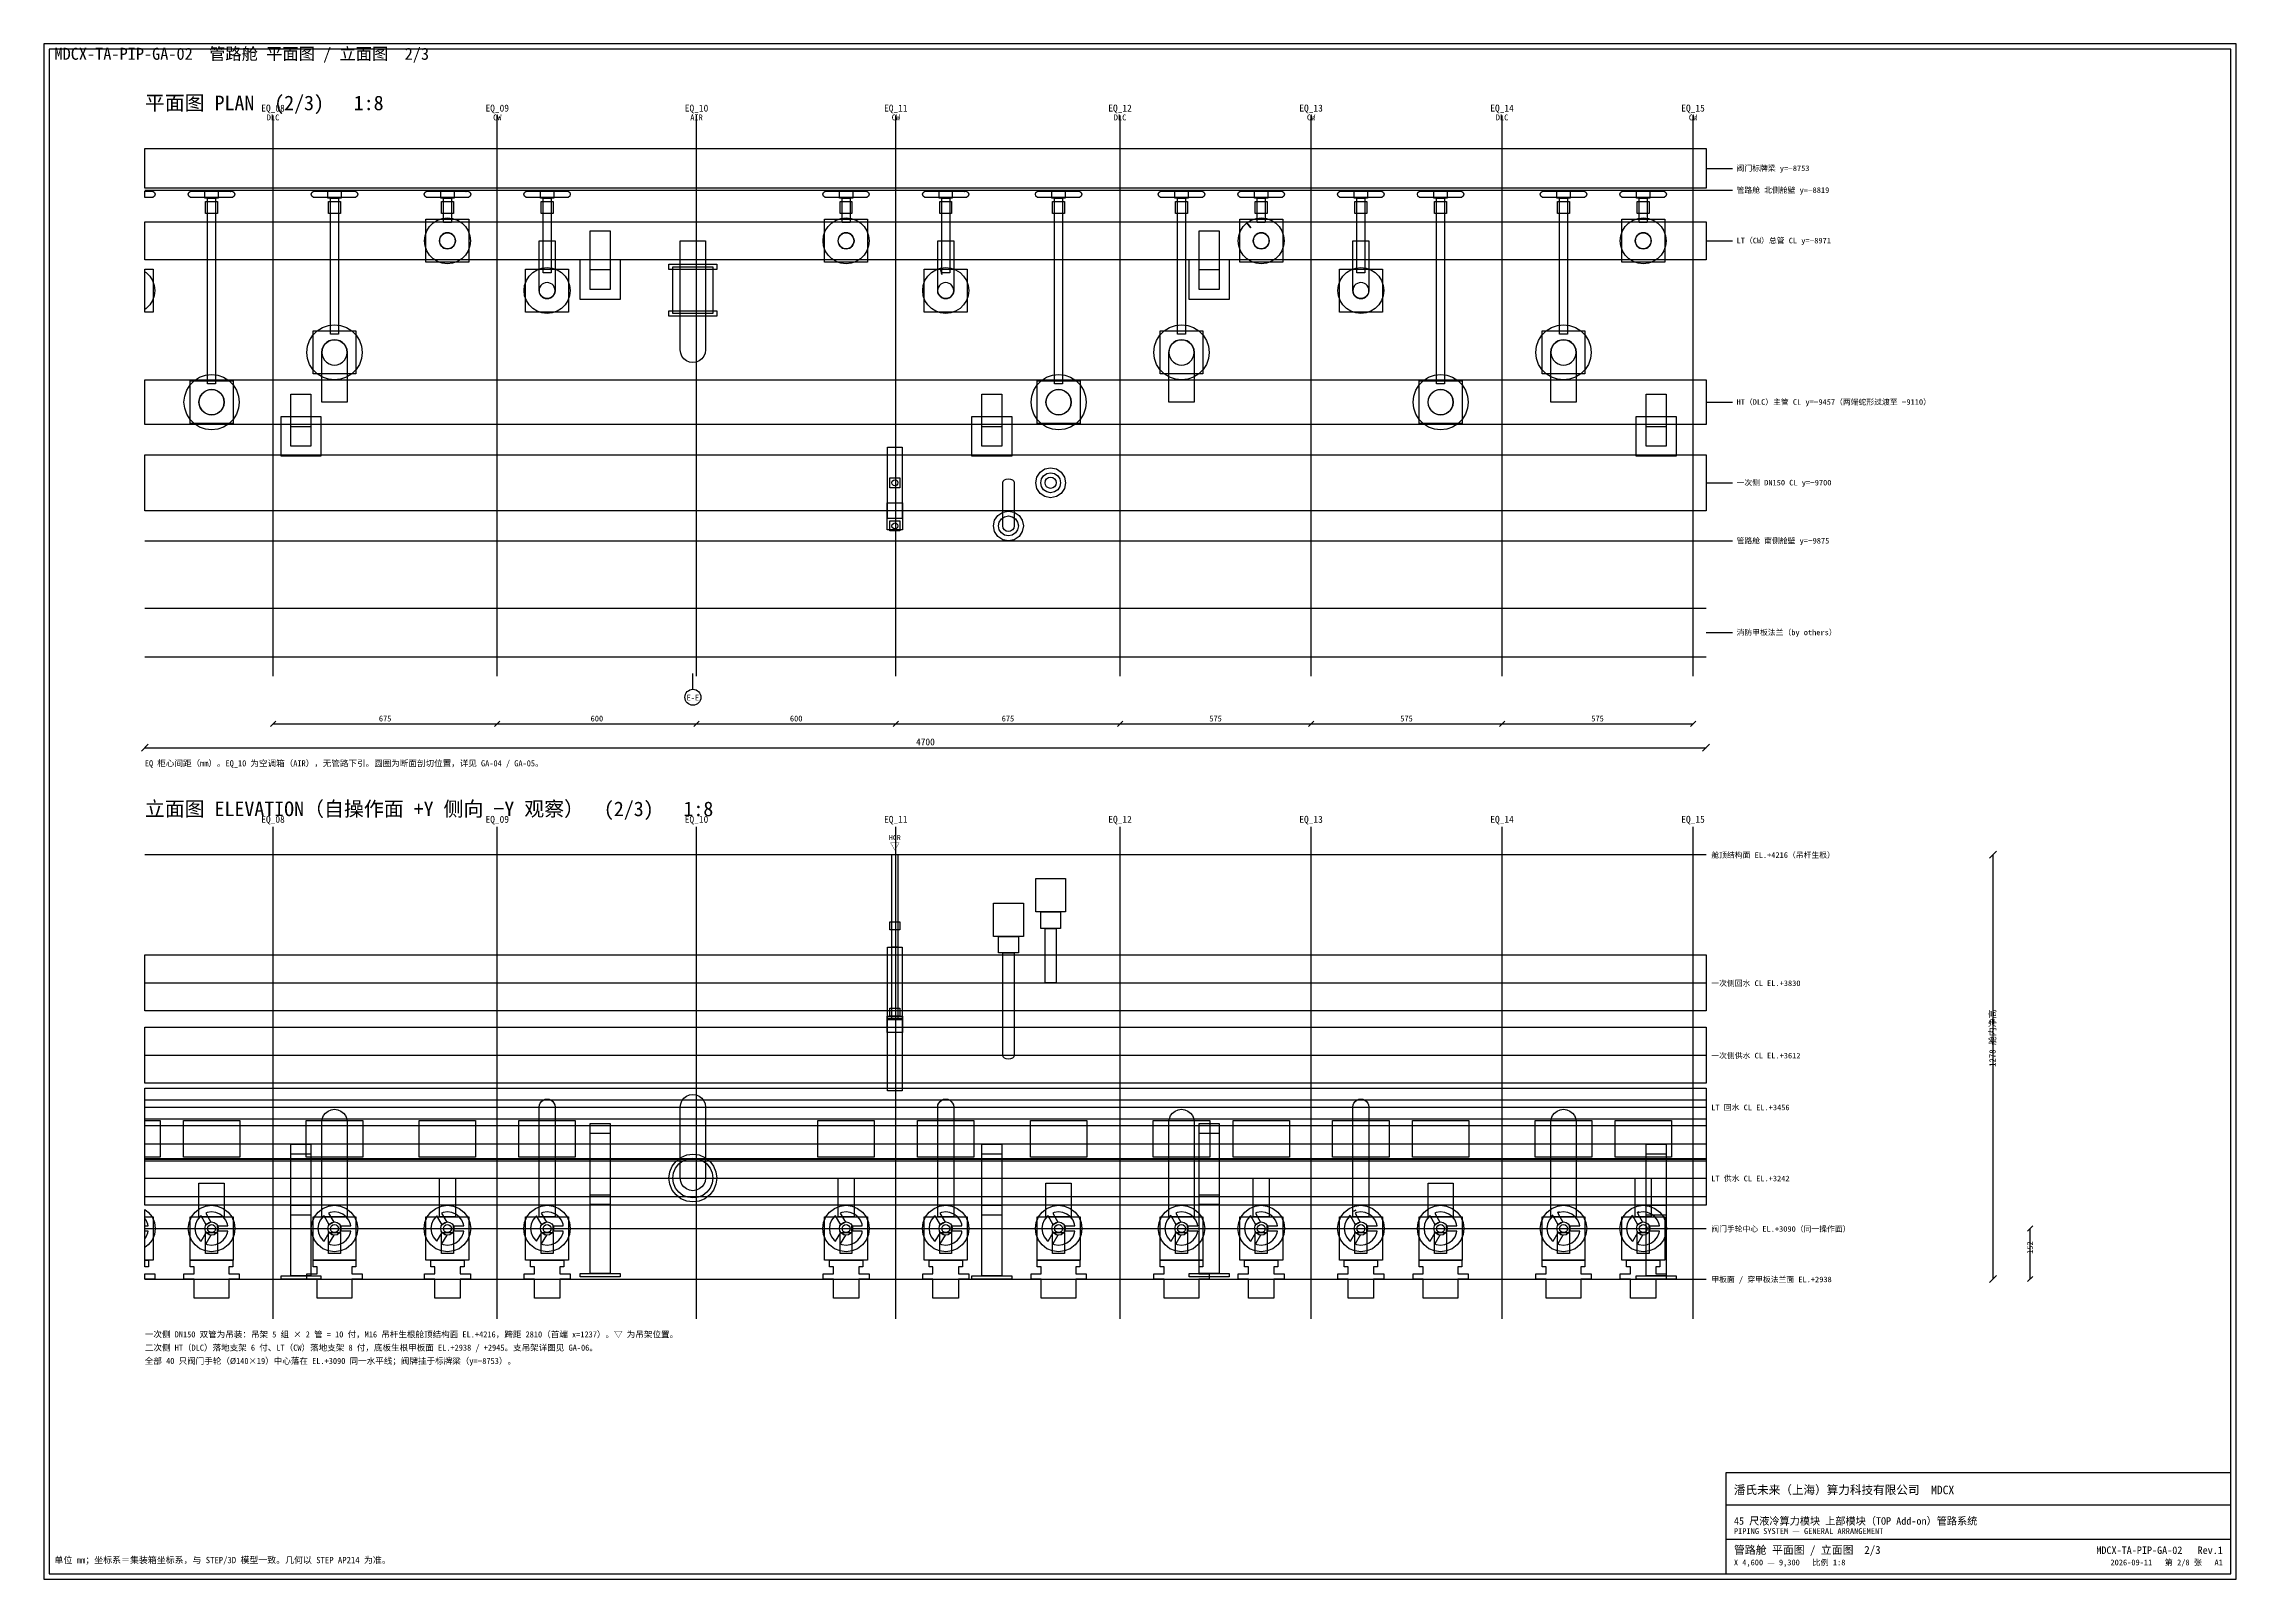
# Model space of a CAD drawing. Header units: metres. Extents: x 8 to 833, y 8 to 586.
import ezdxf
from ezdxf.enums import TextEntityAlignment as Align

# ---------------------------------------------------------------- set-up
doc = ezdxf.new("R2010")
doc.units = ezdxf.units.M
for name, color, linetype in [('CL', 1, 'Continuous'), ('DECK-QC', 3, 'Continuous'), ('DIM', 7, 'Continuous'), ('FLANGE', 30, 'Continuous'), ('FRAME', 7, 'Continuous'), ('GRID', 252, 'Continuous'), ('PIPE-HT', 6, 'Continuous'), ('PIPE-LT', 4, 'Continuous'), ('PIPE-PRI', 1, 'Continuous'), ('STEEL', 9, 'Continuous'), ('SUPPORT', 8, 'Continuous'), ('TAG', 140, 'Continuous'), ('TEXT', 7, 'Continuous'), ('VALVE', 2, 'Continuous')]:
    doc.layers.add(name, color=color, linetype=linetype)
doc.styles.add('CN', font='simsun.ttc')

msp = doc.modelspace()

# ---------------------------------------------------------------- linework, layer by layer
at = {"layer": 'CL'}
for points in [[(94.25, 348), (94.25, 559)], [(178.62, 348), (178.62, 559)], [(253.62, 348), (253.62, 559)], [(328.62, 348), (328.62, 559)], [(413, 348), (413, 559)], [(484.88, 348), (484.88, 559)], [(556.75, 348), (556.75, 559)], [(628.62, 348), (628.62, 559)], [(94.25, 106), (94.25, 291.25)], [(178.62, 106), (178.62, 291.25)], [(253.62, 106), (253.62, 291.25)], [(328.62, 106), (328.62, 291.25)], [(413, 106), (413, 291.25)], [(484.88, 106), (484.88, 291.25)], [(556.75, 106), (556.75, 291.25)], [(628.62, 106), (628.62, 291.25)], [(46, 140), (633.5, 140)]]:
    msp.add_lwpolyline(points, dxfattribs=at)
at = {"layer": 'DECK-QC'}
for points in [[(152.08, 515.6), (153.11, 517.24), (154.48, 518.61), (156.12, 519.64), (157.95, 520.28), (159.87, 520.5), (161.8, 520.28), (163.63, 519.64), (165.27, 518.61), (166.64, 517.24), (167.67, 515.6), (168.31, 513.78), (168.52, 511.85), (168.31, 509.93), (167.67, 508.1), (166.64, 506.46), (165.27, 505.09), (163.63, 504.06), (161.8, 503.42), (159.87, 503.2), (157.95, 503.42), (156.12, 504.06), (154.48, 505.09), (153.11, 506.46), (152.08, 508.1), (151.44, 509.93), (151.22, 511.85), (151.44, 513.78), (152.08, 515.6)], [(302.08, 515.6), (303.11, 517.24), (304.48, 518.61), (306.12, 519.64), (307.95, 520.28), (309.88, 520.5), (311.8, 520.28), (313.63, 519.64), (315.27, 518.61), (316.64, 517.24), (317.67, 515.6), (318.31, 513.78), (318.53, 511.85), (318.31, 509.93), (317.67, 508.1), (316.64, 506.46), (315.27, 505.09), (313.63, 504.06), (311.8, 503.42), (309.88, 503.2), (307.95, 503.42), (306.12, 504.06), (304.48, 505.09), (303.11, 506.46), (302.08, 508.1), (301.44, 509.93), (301.22, 511.85), (301.44, 513.78), (302.08, 515.6)], [(458.33, 515.6), (459.36, 517.24), (460.73, 518.61), (462.37, 519.64), (464.2, 520.28), (466.12, 520.5), (468.05, 520.28), (469.88, 519.64), (471.52, 518.61), (472.89, 517.24), (473.92, 515.6), (474.56, 513.78), (474.78, 511.85), (474.56, 509.93), (473.92, 508.1), (472.89, 506.46), (471.52, 505.09), (469.88, 504.06), (468.05, 503.42), (466.12, 503.2), (464.2, 503.42), (462.37, 504.06), (460.73, 505.09), (459.36, 506.46), (458.33, 508.1), (457.69, 509.93), (457.48, 511.85), (457.69, 513.78), (458.33, 515.6)], [(602.08, 515.6), (603.11, 517.24), (604.48, 518.61), (606.12, 519.64), (607.95, 520.28), (609.88, 520.5), (611.8, 520.28), (613.63, 519.64), (615.27, 518.61), (616.64, 517.24), (617.67, 515.6), (618.31, 513.78), (618.52, 511.85), (618.31, 509.93), (617.67, 508.1), (616.64, 506.46), (615.27, 505.09), (613.63, 504.06), (611.8, 503.42), (609.88, 503.2), (607.95, 503.42), (606.12, 504.06), (604.48, 505.09), (603.11, 506.46), (602.08, 508.1), (601.44, 509.93), (601.23, 511.85), (601.44, 513.78), (602.08, 515.6)], [(157.51, 513.74), (157.15, 513.16), (156.93, 512.52), (156.85, 511.85), (156.93, 511.18), (157.15, 510.54), (157.51, 509.96), (157.99, 509.49), (158.56, 509.13), (159.2, 508.9), (159.87, 508.83), (160.55, 508.9), (161.19, 509.13), (161.76, 509.49), (162.24, 509.96), (162.6, 510.54), (162.82, 511.18), (162.9, 511.85), (162.82, 512.52), (162.6, 513.16), (162.24, 513.74), (161.76, 514.22), (161.19, 514.58), (160.55, 514.8), (159.87, 514.88), (159.2, 514.8), (158.56, 514.58), (157.99, 514.22), (157.51, 513.74)], [(307.51, 513.74), (307.15, 513.16), (306.93, 512.52), (306.85, 511.85), (306.93, 511.18), (307.15, 510.54), (307.51, 509.96), (307.99, 509.49), (308.56, 509.13), (309.2, 508.9), (309.88, 508.83), (310.55, 508.9), (311.19, 509.13), (311.76, 509.49), (312.24, 509.96), (312.6, 510.54), (312.82, 511.18), (312.9, 511.85), (312.82, 512.52), (312.6, 513.16), (312.24, 513.74), (311.76, 514.22), (311.19, 514.58), (310.55, 514.8), (309.88, 514.88), (309.2, 514.8), (308.56, 514.58), (307.99, 514.22), (307.51, 513.74)], [(462.21, 516.76), (462.21, 516.76), (460.73, 518.61), (462.21, 516.76)], [(463.76, 513.74), (463.4, 513.16), (463.18, 512.52), (463.1, 511.85), (463.18, 511.18), (463.4, 510.54), (463.76, 509.96), (464.24, 509.49), (464.81, 509.13), (465.45, 508.9), (466.12, 508.83), (466.8, 508.9), (467.44, 509.13), (468.01, 509.49), (468.49, 509.96), (468.85, 510.54), (469.07, 511.18), (469.15, 511.85), (469.07, 512.52), (468.85, 513.16), (468.49, 513.74), (468.01, 514.22), (467.44, 514.58), (466.8, 514.8), (466.12, 514.88), (465.45, 514.8), (464.81, 514.58), (464.24, 514.22), (463.76, 513.74)], [(607.51, 513.74), (607.15, 513.16), (606.93, 512.52), (606.85, 511.85), (606.93, 511.18), (607.15, 510.54), (607.51, 509.96), (607.99, 509.49), (608.56, 509.13), (609.2, 508.9), (609.88, 508.83), (610.55, 508.9), (611.19, 509.13), (611.76, 509.49), (612.24, 509.96), (612.6, 510.54), (612.82, 511.18), (612.9, 511.85), (612.82, 512.52), (612.6, 513.16), (612.24, 513.74), (611.76, 514.22), (611.19, 514.58), (610.55, 514.8), (609.88, 514.88), (609.2, 514.8), (608.56, 514.58), (607.99, 514.22), (607.51, 513.74)], [(46.52, 499.86), (47.89, 498.49), (48.92, 496.85), (49.56, 495.03), (49.77, 493.1), (49.56, 491.18), (48.92, 489.35), (47.89, 487.71), (46.52, 486.34), (46, 486.01), (46, 500.19), (46.52, 499.86)], [(189.58, 496.85), (190.61, 498.49), (191.98, 499.86), (193.62, 500.89), (195.45, 501.53), (197.38, 501.75), (199.3, 501.53), (201.13, 500.89), (202.77, 499.86), (204.14, 498.49), (205.17, 496.85), (205.81, 495.03), (206.02, 493.1), (205.81, 491.18), (205.17, 489.35), (204.14, 487.71), (202.77, 486.34), (201.13, 485.31), (199.3, 484.67), (197.38, 484.45), (195.45, 484.67), (193.62, 485.31), (191.98, 486.34), (190.61, 487.71), (189.58, 489.35), (188.94, 491.18), (188.72, 493.1), (188.94, 495.03), (189.58, 496.85)], [(195.01, 494.99), (194.65, 494.41), (194.43, 493.77), (194.35, 493.1), (194.43, 492.43), (194.65, 491.79), (195.01, 491.21), (195.49, 490.74), (196.06, 490.38), (196.7, 490.15), (197.38, 490.08), (198.05, 490.15), (198.69, 490.38), (199.26, 490.74), (199.74, 491.21), (200.1, 491.79), (200.32, 492.43), (200.4, 493.1), (200.32, 493.77), (200.1, 494.41), (199.74, 494.99), (199.26, 495.47), (198.69, 495.83), (198.05, 496.05), (197.38, 496.13), (196.7, 496.05), (196.06, 495.83), (195.49, 495.47), (195.01, 494.99)], [(339.58, 496.85), (340.61, 498.49), (341.98, 499.86), (343.62, 500.89), (345.45, 501.53), (347.37, 501.75), (349.3, 501.53), (351.13, 500.89), (352.77, 499.86), (354.14, 498.49), (355.17, 496.85), (355.81, 495.03), (356.03, 493.1), (355.81, 491.18), (355.17, 489.35), (354.14, 487.71), (352.77, 486.34), (351.13, 485.31), (349.3, 484.67), (347.37, 484.45), (345.45, 484.67), (343.62, 485.31), (341.98, 486.34), (340.61, 487.71), (339.58, 489.35), (338.94, 491.18), (338.73, 493.1), (338.94, 495.03), (339.58, 496.85)], [(345.01, 494.99), (344.65, 494.41), (344.43, 493.77), (344.35, 493.1), (344.43, 492.43), (344.65, 491.79), (345.01, 491.21), (345.49, 490.74), (346.06, 490.38), (346.7, 490.15), (347.37, 490.08), (348.05, 490.15), (348.69, 490.38), (349.26, 490.74), (349.74, 491.21), (350.1, 491.79), (350.32, 492.43), (350.4, 493.1), (350.32, 493.77), (350.1, 494.41), (349.74, 494.99), (349.26, 495.47), (348.69, 495.83), (348.05, 496.05), (347.37, 496.13), (346.7, 496.05), (346.06, 495.83), (345.49, 495.47), (345.01, 494.99)], [(345.98, 499.22), (345.98, 499.22), (345.45, 501.53), (345.98, 499.22)], [(495.83, 496.85), (496.86, 498.49), (498.23, 499.86), (499.87, 500.89), (501.7, 501.53), (503.62, 501.75), (505.55, 501.53), (507.38, 500.89), (509.02, 499.86), (510.39, 498.49), (511.42, 496.85), (512.06, 495.03), (512.27, 493.1), (512.06, 491.18), (511.42, 489.35), (510.39, 487.71), (509.02, 486.34), (507.38, 485.31), (505.55, 484.67), (503.62, 484.45), (501.7, 484.67), (499.87, 485.31), (498.23, 486.34), (496.86, 487.71), (495.83, 489.35), (495.19, 491.18), (494.98, 493.1), (495.19, 495.03), (495.83, 496.85)], [(501.26, 494.99), (500.9, 494.41), (500.68, 493.77), (500.6, 493.1), (500.68, 492.43), (500.9, 491.79), (501.26, 491.21), (501.74, 490.74), (502.31, 490.38), (502.95, 490.15), (503.62, 490.08), (504.3, 490.15), (504.94, 490.38), (505.51, 490.74), (505.99, 491.21), (506.35, 491.79), (506.57, 492.43), (506.65, 493.1), (506.57, 493.77), (506.35, 494.41), (505.99, 494.99), (505.51, 495.47), (504.94, 495.83), (504.3, 496.05), (503.62, 496.13), (502.95, 496.05), (502.31, 495.83), (501.74, 495.47), (501.26, 494.99)], [(107.25, 472.16), (108.02, 474.36), (109.25, 476.33), (110.9, 477.97), (112.87, 479.21), (115.06, 479.98), (117.38, 480.24), (119.69, 479.98), (121.88, 479.21), (123.85, 477.97), (125.5, 476.33), (126.73, 474.36), (127.5, 472.16), (127.76, 469.85), (127.5, 467.54), (126.73, 465.34), (125.5, 463.37), (123.85, 461.73), (121.88, 460.49), (119.69, 459.72), (117.38, 459.46), (115.06, 459.72), (112.87, 460.49), (110.9, 461.73), (109.25, 463.37), (108.02, 465.34), (107.25, 467.54), (106.99, 469.85), (107.25, 472.16)], [(426, 472.16), (426.77, 474.36), (428, 476.33), (429.65, 477.97), (431.62, 479.21), (433.81, 479.98), (436.12, 480.24), (438.44, 479.98), (440.63, 479.21), (442.6, 477.97), (444.25, 476.33), (445.48, 474.36), (446.25, 472.16), (446.51, 469.85), (446.25, 467.54), (445.48, 465.34), (444.25, 463.37), (442.6, 461.73), (440.63, 460.49), (438.44, 459.72), (436.12, 459.46), (433.81, 459.72), (431.62, 460.49), (429.65, 461.73), (428, 463.37), (426.77, 465.34), (426, 467.54), (425.74, 469.85), (426, 472.16)], [(569.75, 472.16), (570.52, 474.36), (571.75, 476.33), (573.4, 477.97), (575.37, 479.21), (577.56, 479.98), (579.88, 480.24), (582.19, 479.98), (584.38, 479.21), (586.35, 477.97), (588, 476.33), (589.23, 474.36), (590, 472.16), (590.26, 469.85), (590, 467.54), (589.23, 465.34), (588, 463.37), (586.35, 461.73), (584.38, 460.49), (582.19, 459.72), (579.88, 459.46), (577.56, 459.72), (575.37, 460.49), (573.4, 461.73), (571.75, 463.37), (570.52, 465.34), (569.75, 467.54), (569.49, 469.85), (569.75, 472.16)], [(113.65, 472.82), (113.08, 471.92), (112.73, 470.91), (112.61, 469.85), (112.73, 468.79), (113.08, 467.78), (113.65, 466.88), (114.41, 466.13), (115.31, 465.56), (116.32, 465.21), (117.38, 465.09), (118.43, 465.21), (119.44, 465.56), (120.34, 466.13), (121.1, 466.88), (121.67, 467.78), (122.02, 468.79), (122.14, 469.85), (122.02, 470.91), (121.67, 471.92), (121.1, 472.82), (120.34, 473.57), (119.44, 474.14), (118.43, 474.49), (117.38, 474.61), (116.32, 474.49), (115.31, 474.14), (114.41, 473.57), (113.65, 472.82)], [(432.4, 472.82), (431.83, 471.92), (431.48, 470.91), (431.36, 469.85), (431.48, 468.79), (431.83, 467.78), (432.4, 466.88), (433.16, 466.13), (434.06, 465.56), (435.07, 465.21), (436.12, 465.09), (437.18, 465.21), (438.19, 465.56), (439.09, 466.13), (439.85, 466.88), (440.42, 467.78), (440.77, 468.79), (440.89, 469.85), (440.77, 470.91), (440.42, 471.92), (439.85, 472.82), (439.09, 473.57), (438.19, 474.14), (437.18, 474.49), (436.12, 474.61), (435.07, 474.49), (434.06, 474.14), (433.16, 473.57), (432.4, 472.82)], [(576.15, 472.82), (575.58, 471.92), (575.23, 470.91), (575.11, 469.85), (575.23, 468.79), (575.58, 467.78), (576.15, 466.88), (576.91, 466.13), (577.81, 465.56), (578.82, 465.21), (579.88, 465.09), (580.93, 465.21), (581.94, 465.56), (582.84, 466.13), (583.6, 466.88), (584.17, 467.78), (584.52, 468.79), (584.64, 469.85), (584.52, 470.91), (584.17, 471.92), (583.6, 472.82), (582.84, 473.57), (581.94, 474.14), (580.93, 474.49), (579.88, 474.61), (578.82, 474.49), (577.81, 474.14), (576.91, 473.57), (576.15, 472.82)], [(61, 453.41), (61.77, 455.61), (63, 457.58), (64.65, 459.22), (66.62, 460.46), (68.81, 461.23), (71.12, 461.49), (73.44, 461.23), (75.63, 460.46), (77.6, 459.22), (79.25, 457.58), (80.48, 455.61), (81.25, 453.41), (81.51, 451.1), (81.25, 448.79), (80.48, 446.59), (79.25, 444.62), (77.6, 442.98), (75.63, 441.74), (73.44, 440.97), (71.12, 440.71), (68.81, 440.97), (66.62, 441.74), (64.65, 442.98), (63, 444.62), (61.77, 446.59), (61, 448.79), (60.74, 451.1), (61, 453.41)], [(67.4, 454.07), (66.83, 453.17), (66.48, 452.16), (66.36, 451.1), (66.48, 450.04), (66.83, 449.03), (67.4, 448.13), (68.16, 447.38), (69.06, 446.81), (70.07, 446.46), (71.12, 446.34), (72.18, 446.46), (73.19, 446.81), (74.09, 447.38), (74.85, 448.13), (75.42, 449.03), (75.77, 450.04), (75.89, 451.1), (75.77, 452.16), (75.42, 453.17), (74.85, 454.07), (74.09, 454.82), (73.19, 455.39), (72.18, 455.74), (71.12, 455.86), (70.07, 455.74), (69.06, 455.39), (68.16, 454.82), (67.4, 454.07)], [(379.75, 453.41), (380.52, 455.61), (381.75, 457.58), (383.4, 459.22), (385.37, 460.46), (387.56, 461.23), (389.88, 461.49), (392.19, 461.23), (394.38, 460.46), (396.35, 459.22), (398, 457.58), (399.23, 455.61), (400, 453.41), (400.26, 451.1), (400, 448.79), (399.23, 446.59), (398, 444.62), (396.35, 442.98), (394.38, 441.74), (392.19, 440.97), (389.88, 440.71), (387.56, 440.97), (385.37, 441.74), (383.4, 442.98), (381.75, 444.62), (380.52, 446.59), (379.75, 448.79), (379.49, 451.1), (379.75, 453.41)], [(386.15, 454.07), (385.58, 453.17), (385.23, 452.16), (385.11, 451.1), (385.23, 450.04), (385.58, 449.03), (386.15, 448.13), (386.91, 447.38), (387.81, 446.81), (388.82, 446.46), (389.88, 446.34), (390.93, 446.46), (391.94, 446.81), (392.84, 447.38), (393.6, 448.13), (394.17, 449.03), (394.52, 450.04), (394.64, 451.1), (394.52, 452.16), (394.17, 453.17), (393.6, 454.07), (392.84, 454.82), (391.94, 455.39), (390.93, 455.74), (389.88, 455.86), (388.82, 455.74), (387.81, 455.39), (386.91, 454.82), (386.15, 454.07)], [(523.5, 453.41), (524.27, 455.61), (525.5, 457.58), (527.15, 459.22), (529.12, 460.46), (531.31, 461.23), (533.62, 461.49), (535.94, 461.23), (538.13, 460.46), (540.1, 459.22), (541.75, 457.58), (542.98, 455.61), (543.75, 453.41), (544.01, 451.1), (543.75, 448.79), (542.98, 446.59), (541.75, 444.62), (540.1, 442.98), (538.13, 441.74), (535.94, 440.97), (533.62, 440.71), (531.31, 440.97), (529.12, 441.74), (527.15, 442.98), (525.5, 444.62), (524.27, 446.59), (523.5, 448.79), (523.24, 451.1), (523.5, 453.41)], [(529.9, 454.07), (529.33, 453.17), (528.98, 452.16), (528.86, 451.1), (528.98, 450.04), (529.33, 449.03), (529.9, 448.13), (530.66, 447.38), (531.56, 446.81), (532.57, 446.46), (533.62, 446.34), (534.68, 446.46), (535.69, 446.81), (536.59, 447.38), (537.35, 448.13), (537.92, 449.03), (538.27, 450.04), (538.39, 451.1), (538.27, 452.16), (537.92, 453.17), (537.35, 454.07), (536.59, 454.82), (535.69, 455.39), (534.68, 455.74), (533.62, 455.86), (532.57, 455.74), (531.56, 455.39), (530.66, 454.82), (529.9, 454.07)], [(47.4, 128.12), (47.4, 125.62), (46, 125.62), (46, 128.12), (47.4, 128.12)], [(60.74, 121), (60.74, 123), (64.61, 123), (64.61, 125.62), (63.11, 125.62), (63.11, 128.12), (79.14, 128.12), (79.14, 125.62), (77.64, 125.62), (77.64, 123), (81.51, 123), (81.51, 121), (77.64, 121), (77.64, 113.75), (64.61, 113.75), (64.61, 121), (60.74, 121)], [(106.99, 121), (106.99, 123), (110.86, 123), (110.86, 125.62), (109.36, 125.62), (109.36, 128.12), (125.39, 128.12), (125.39, 125.62), (123.89, 125.62), (123.89, 123), (127.76, 123), (127.76, 121), (123.89, 121), (123.89, 113.75), (110.86, 113.75), (110.86, 121), (106.99, 121)], [(151.22, 121), (151.22, 123), (155.1, 123), (155.1, 125.62), (153.6, 125.62), (153.6, 128.12), (166.15, 128.12), (166.15, 125.62), (164.65, 125.62), (164.65, 123), (168.52, 123), (168.52, 121), (164.65, 121), (164.65, 113.75), (155.1, 113.75), (155.1, 121), (151.22, 121)], [(188.72, 121), (188.72, 123), (192.6, 123), (192.6, 125.62), (191.1, 125.62), (191.1, 128.12), (203.65, 128.12), (203.65, 125.62), (202.15, 125.62), (202.15, 123), (206.02, 123), (206.02, 121), (202.15, 121), (202.15, 113.75), (192.6, 113.75), (192.6, 121), (188.72, 121)], [(301.22, 121), (301.22, 123), (305.1, 123), (305.1, 125.62), (303.6, 125.62), (303.6, 128.12), (316.15, 128.12), (316.15, 125.62), (314.65, 125.62), (314.65, 123), (318.53, 123), (318.53, 121), (314.65, 121), (314.65, 113.75), (305.1, 113.75), (305.1, 121), (301.22, 121)], [(338.73, 121), (338.73, 123), (342.6, 123), (342.6, 125.62), (341.1, 125.62), (341.1, 128.12), (353.65, 128.12), (353.65, 125.62), (352.15, 125.62), (352.15, 123), (356.03, 123), (356.03, 121), (352.15, 121), (352.15, 113.75), (342.6, 113.75), (342.6, 121), (338.73, 121)], [(379.49, 121), (379.49, 123), (383.36, 123), (383.36, 125.62), (381.86, 125.62), (381.86, 128.12), (397.89, 128.12), (397.89, 125.62), (396.39, 125.62), (396.39, 123), (400.26, 123), (400.26, 121), (396.39, 121), (396.39, 113.75), (383.36, 113.75), (383.36, 121), (379.49, 121)], [(425.74, 121), (425.74, 123), (429.61, 123), (429.61, 125.62), (428.11, 125.62), (428.11, 128.12), (444.14, 128.12), (444.14, 125.62), (442.64, 125.62), (442.64, 123), (446.51, 123), (446.51, 121), (442.64, 121), (442.64, 113.75), (429.61, 113.75), (429.61, 121), (425.74, 121)], [(457.48, 121), (457.48, 123), (461.35, 123), (461.35, 125.62), (459.85, 125.62), (459.85, 128.12), (472.4, 128.12), (472.4, 125.62), (470.9, 125.62), (470.9, 123), (474.78, 123), (474.78, 121), (470.9, 121), (470.9, 113.75), (461.35, 113.75), (461.35, 121), (457.48, 121)], [(494.98, 121), (494.98, 123), (498.85, 123), (498.85, 125.62), (497.35, 125.62), (497.35, 128.12), (509.9, 128.12), (509.9, 125.62), (508.4, 125.62), (508.4, 123), (512.27, 123), (512.27, 121), (508.4, 121), (508.4, 113.75), (498.85, 113.75), (498.85, 121), (494.98, 121)], [(523.24, 121), (523.24, 123), (527.11, 123), (527.11, 125.62), (525.61, 125.62), (525.61, 128.12), (541.64, 128.12), (541.64, 125.62), (540.14, 125.62), (540.14, 123), (544.01, 123), (544.01, 121), (540.14, 121), (540.14, 113.75), (527.11, 113.75), (527.11, 121), (523.24, 121)], [(569.49, 121), (569.49, 123), (573.36, 123), (573.36, 125.62), (571.86, 125.62), (571.86, 128.12), (587.89, 128.12), (587.89, 125.62), (586.39, 125.62), (586.39, 123), (590.26, 123), (590.26, 121), (586.39, 121), (586.39, 113.75), (573.36, 113.75), (573.36, 121), (569.49, 121)], [(601.23, 121), (601.23, 123), (605.1, 123), (605.1, 125.62), (603.6, 125.62), (603.6, 128.12), (616.15, 128.12), (616.15, 125.62), (614.65, 125.62), (614.65, 123), (618.52, 123), (618.52, 121), (614.65, 121), (614.65, 113.75), (605.1, 113.75), (605.1, 121), (601.23, 121)], [(49.77, 123), (49.77, 121), (46, 121), (46, 123), (49.77, 123)]]:
    msp.add_lwpolyline(points, close=True, dxfattribs=at)
at = {"layer": 'DIM'}
for points in [[(633.5, 539.12), (643.5, 539.12)], [(633.5, 530.88), (643.5, 530.88)], [(633.5, 511.88), (643.5, 511.88)], [(633.5, 451.12), (643.5, 451.12)], [(633.5, 420.75), (643.5, 420.75)], [(633.5, 398.88), (643.5, 398.88)], [(633.5, 364.38), (643.5, 364.38)], [(252.25, 343), (252.25, 349)], [(93.25, 329), (95.25, 331)], [(94.25, 330), (178.62, 330)], [(177.62, 329), (179.62, 331)], [(177.62, 329), (179.62, 331)], [(178.62, 330), (253.62, 330)], [(252.62, 329), (254.62, 331)], [(252.62, 329), (254.62, 331)], [(253.62, 330), (328.62, 330)], [(327.62, 329), (329.62, 331)], [(327.62, 329), (329.62, 331)], [(328.62, 330), (413, 330)], [(412, 329), (414, 331)], [(412, 329), (414, 331)], [(413, 330), (484.88, 330)], [(483.88, 329), (485.88, 331)], [(483.88, 329), (485.88, 331)], [(484.88, 330), (556.75, 330)], [(555.75, 329), (557.75, 331)], [(555.75, 329), (557.75, 331)], [(556.75, 330), (628.62, 330)], [(627.62, 329), (629.62, 331)], [(44.7, 319.7), (47.3, 322.3)], [(632.2, 319.7), (634.8, 322.3)], [(46, 321), (633.5, 321)], [(740.2, 279.45), (742.8, 282.05)], [(741.5, 121), (741.5, 280.75)], [(754.5, 139), (756.5, 141)], [(755.5, 121), (755.5, 140)], [(740.2, 119.7), (742.8, 122.3)], [(754.5, 120), (756.5, 122)]]:
    msp.add_lwpolyline(points, dxfattribs=at)
msp.add_circle((252.25, 340), 3, dxfattribs=at)
at = {"layer": 'FLANGE'}
for points in [[(72.62, 527.85), (72.62, 457.94), (69.62, 457.94), (69.62, 527.85), (72.62, 527.85)], [(118.88, 527.85), (118.88, 476.69), (115.88, 476.69), (115.88, 527.85), (118.88, 527.85)], [(161.38, 527.85), (161.38, 518.72), (158.38, 518.72), (158.38, 527.85), (161.38, 527.85)], [(198.88, 527.85), (198.88, 499.84), (195.88, 499.84), (195.88, 527.85), (198.88, 527.85)], [(311.38, 527.85), (311.38, 518.72), (308.38, 518.72), (308.38, 527.85), (311.38, 527.85)], [(348.88, 527.85), (348.88, 499.84), (345.88, 499.84), (345.88, 527.85), (348.88, 527.85)], [(391.38, 527.85), (391.38, 457.94), (388.37, 457.94), (388.37, 527.85), (391.38, 527.85)], [(437.62, 527.85), (437.62, 476.69), (434.62, 476.69), (434.62, 527.85), (437.62, 527.85)], [(467.62, 527.85), (467.62, 518.72), (464.62, 518.72), (464.62, 527.85), (467.62, 527.85)], [(505.13, 527.85), (505.13, 499.84), (502.13, 499.84), (502.13, 527.85), (505.13, 527.85)], [(535.12, 527.85), (535.12, 457.94), (532.12, 457.94), (532.12, 527.85), (535.12, 527.85)], [(581.38, 527.85), (581.38, 476.69), (578.38, 476.69), (578.38, 527.85), (581.38, 527.85)], [(611.38, 527.85), (611.38, 518.72), (608.38, 518.72), (608.38, 527.85), (611.38, 527.85)], [(261.25, 503), (261.25, 501), (243.25, 501), (243.25, 503), (261.25, 503)], [(261.25, 485.5), (261.25, 483.5), (243.25, 483.5), (243.25, 485.5), (261.25, 485.5)], [(252.25, 168), (254.58, 167.69), (256.75, 166.79), (258.61, 165.36), (260.04, 163.5), (260.94, 161.33), (261.25, 159), (260.94, 156.67), (260.04, 154.5), (258.61, 152.64), (256.75, 151.21), (254.58, 150.31), (252.25, 150), (249.92, 150.31), (247.75, 151.21), (245.89, 152.64), (244.46, 154.5), (243.56, 156.67), (243.25, 159), (243.56, 161.33), (244.46, 163.5), (245.89, 165.36), (247.75, 166.79), (249.92, 167.69), (252.25, 168)], [(252.25, 168), (254.58, 167.69), (256.75, 166.79), (258.61, 165.36), (260.04, 163.5), (260.94, 161.33), (261.25, 159), (260.94, 156.67), (260.04, 154.5), (258.61, 152.64), (256.75, 151.21), (254.58, 150.31), (252.25, 150), (249.92, 150.31), (247.75, 151.21), (245.89, 152.64), (244.46, 154.5), (243.56, 156.67), (243.25, 159), (243.56, 161.33), (244.46, 163.5), (245.89, 165.36), (247.75, 166.79), (249.92, 167.69), (252.25, 168)], [(69.74, 140.57), (70.06, 141.06), (70.55, 141.39), (71.12, 141.5), (71.7, 141.39), (72.19, 141.06), (72.51, 140.57), (72.62, 140), (72.51, 139.43), (72.19, 138.94), (71.7, 138.61), (71.12, 138.5), (70.55, 138.61), (70.06, 138.94), (69.74, 139.43), (69.62, 140), (69.74, 140.57)], [(115.99, 140.57), (116.31, 141.06), (116.8, 141.39), (117.38, 141.5), (117.95, 141.39), (118.44, 141.06), (118.76, 140.57), (118.88, 140), (118.76, 139.43), (118.44, 138.94), (117.95, 138.61), (117.38, 138.5), (116.8, 138.61), (116.31, 138.94), (115.99, 139.43), (115.88, 140), (115.99, 140.57)], [(158.49, 140.57), (158.81, 141.06), (159.3, 141.39), (159.87, 141.5), (160.45, 141.39), (160.94, 141.06), (161.26, 140.57), (161.38, 140), (161.26, 139.43), (160.94, 138.94), (160.45, 138.61), (159.87, 138.5), (159.3, 138.61), (158.81, 138.94), (158.49, 139.43), (158.38, 140), (158.49, 140.57)], [(195.99, 140.57), (196.31, 141.06), (196.8, 141.39), (197.38, 141.5), (197.95, 141.39), (198.44, 141.06), (198.76, 140.57), (198.88, 140), (198.76, 139.43), (198.44, 138.94), (197.95, 138.61), (197.38, 138.5), (196.8, 138.61), (196.31, 138.94), (195.99, 139.43), (195.88, 140), (195.99, 140.57)], [(308.49, 140.57), (308.81, 141.06), (309.3, 141.39), (309.88, 141.5), (310.45, 141.39), (310.94, 141.06), (311.26, 140.57), (311.38, 140), (311.26, 139.43), (310.94, 138.94), (310.45, 138.61), (309.88, 138.5), (309.3, 138.61), (308.81, 138.94), (308.49, 139.43), (308.38, 140), (308.49, 140.57)], [(345.99, 140.57), (346.31, 141.06), (346.8, 141.39), (347.37, 141.5), (347.95, 141.39), (348.44, 141.06), (348.76, 140.57), (348.88, 140), (348.76, 139.43), (348.44, 138.94), (347.95, 138.61), (347.37, 138.5), (346.8, 138.61), (346.31, 138.94), (345.99, 139.43), (345.88, 140), (345.99, 140.57)], [(388.49, 140.57), (388.81, 141.06), (389.3, 141.39), (389.88, 141.5), (390.45, 141.39), (390.94, 141.06), (391.26, 140.57), (391.38, 140), (391.26, 139.43), (390.94, 138.94), (390.45, 138.61), (389.88, 138.5), (389.3, 138.61), (388.81, 138.94), (388.49, 139.43), (388.37, 140), (388.49, 140.57)], [(434.74, 140.57), (435.06, 141.06), (435.55, 141.39), (436.12, 141.5), (436.7, 141.39), (437.19, 141.06), (437.51, 140.57), (437.62, 140), (437.51, 139.43), (437.19, 138.94), (436.7, 138.61), (436.12, 138.5), (435.55, 138.61), (435.06, 138.94), (434.74, 139.43), (434.62, 140), (434.74, 140.57)], [(464.74, 140.57), (465.06, 141.06), (465.55, 141.39), (466.12, 141.5), (466.7, 141.39), (467.19, 141.06), (467.51, 140.57), (467.62, 140), (467.51, 139.43), (467.19, 138.94), (466.7, 138.61), (466.12, 138.5), (465.55, 138.61), (465.06, 138.94), (464.74, 139.43), (464.62, 140), (464.74, 140.57)], [(502.24, 140.57), (502.56, 141.06), (503.05, 141.39), (503.63, 141.5), (504.2, 141.39), (504.69, 141.06), (505.01, 140.57), (505.13, 140), (505.01, 139.43), (504.69, 138.94), (504.2, 138.61), (503.63, 138.5), (503.05, 138.61), (502.56, 138.94), (502.24, 139.43), (502.13, 140), (502.24, 140.57)], [(532.24, 140.57), (532.56, 141.06), (533.05, 141.39), (533.62, 141.5), (534.2, 141.39), (534.69, 141.06), (535.01, 140.57), (535.12, 140), (535.01, 139.43), (534.69, 138.94), (534.2, 138.61), (533.62, 138.5), (533.05, 138.61), (532.56, 138.94), (532.24, 139.43), (532.12, 140), (532.24, 140.57)], [(578.49, 140.57), (578.81, 141.06), (579.3, 141.39), (579.88, 141.5), (580.45, 141.39), (580.94, 141.06), (581.26, 140.57), (581.38, 140), (581.26, 139.43), (580.94, 138.94), (580.45, 138.61), (579.88, 138.5), (579.3, 138.61), (578.81, 138.94), (578.49, 139.43), (578.38, 140), (578.49, 140.57)], [(608.49, 140.57), (608.81, 141.06), (609.3, 141.39), (609.88, 141.5), (610.45, 141.39), (610.94, 141.06), (611.26, 140.57), (611.38, 140), (611.26, 139.43), (610.94, 138.94), (610.45, 138.61), (609.88, 138.5), (609.3, 138.61), (608.81, 138.94), (608.49, 139.43), (608.38, 140), (608.49, 140.57)]]:
    msp.add_lwpolyline(points, close=True, dxfattribs=at)
at = {"layer": 'FRAME'}
for points in [[(8, 8), (833, 8), (833, 586), (8, 586)], [(10, 10), (831, 10), (831, 584), (10, 584)], [(641, 10), (831, 10), (831, 48), (641, 48)]]:
    msp.add_lwpolyline(points, close=True, dxfattribs=at)
for points in [[(641, 36), (831, 36)], [(641, 23), (831, 23)]]:
    msp.add_lwpolyline(points, dxfattribs=at)
at = {"layer": 'GRID'}
for points in [[(46, 530.88), (633.5, 530.88)], [(46, 398.88), (633.5, 398.88)], [(46, 373.5), (633.5, 373.5)], [(46, 355.25), (633.5, 355.25)], [(46, 280.75), (633.5, 280.75)], [(46, 232.5), (633.5, 232.5)], [(46, 205.25), (633.5, 205.25)], [(46, 185.75), (633.5, 185.75)], [(46, 159), (633.5, 159)], [(46, 121), (633.5, 121)]]:
    msp.add_lwpolyline(points, dxfattribs=at)
at = {"layer": 'PIPE-HT'}
for points in [[(112.62, 469.85), (112.79, 471.08), (113.26, 472.22), (114.02, 473.21), (115, 473.96), (116.15, 474.44), (117.38, 474.6), (118.6, 474.44), (119.75, 473.96), (120.73, 473.21), (121.49, 472.22), (121.96, 471.08), (122.12, 469.85), (122.12, 451.1), (112.62, 451.1), (112.62, 469.85)], [(431.38, 469.85), (431.54, 471.08), (432.01, 472.22), (432.77, 473.21), (433.75, 473.96), (434.9, 474.44), (436.12, 474.6), (437.35, 474.44), (438.5, 473.96), (439.48, 473.21), (440.24, 472.22), (440.71, 471.08), (440.88, 469.85), (440.88, 451.1), (431.38, 451.1), (431.38, 469.85)], [(575.12, 469.85), (575.29, 471.08), (575.76, 472.22), (576.52, 473.21), (577.5, 473.96), (578.65, 474.44), (579.88, 474.6), (581.1, 474.44), (582.25, 473.96), (583.23, 473.21), (583.99, 472.22), (584.46, 471.08), (584.62, 469.85), (584.62, 451.1), (575.12, 451.1), (575.12, 469.85)], [(633.5, 459.46), (633.5, 442.74), (46, 442.74), (46, 459.46), (633.5, 459.46)], [(633.5, 459.46), (633.5, 442.74), (46, 442.74), (46, 459.46), (633.5, 459.46)], [(74.48, 447.74), (73.5, 446.99), (72.35, 446.51), (71.12, 446.35), (69.9, 446.51), (68.75, 446.99), (67.77, 447.74), (67.01, 448.72), (66.54, 449.87), (66.38, 451.1), (66.54, 452.33), (67.01, 453.47), (67.77, 454.46), (68.75, 455.21), (69.9, 455.69), (71.12, 455.85), (72.35, 455.69), (73.5, 455.21), (74.48, 454.46), (75.24, 453.47), (75.71, 452.33), (75.88, 451.1), (75.71, 449.87), (75.24, 448.72), (74.48, 447.74)], [(393.23, 447.74), (392.25, 446.99), (391.1, 446.51), (389.88, 446.35), (388.65, 446.51), (387.5, 446.99), (386.52, 447.74), (385.76, 448.72), (385.29, 449.87), (385.12, 451.1), (385.29, 452.33), (385.76, 453.47), (386.52, 454.46), (387.5, 455.21), (388.65, 455.69), (389.88, 455.85), (391.1, 455.69), (392.25, 455.21), (393.23, 454.46), (393.99, 453.47), (394.46, 452.33), (394.62, 451.1), (394.46, 449.87), (393.99, 448.72), (393.23, 447.74)], [(536.98, 447.74), (536, 446.99), (534.85, 446.51), (533.62, 446.35), (532.4, 446.51), (531.25, 446.99), (530.27, 447.74), (529.51, 448.72), (529.04, 449.87), (528.88, 451.1), (529.04, 452.33), (529.51, 453.47), (530.27, 454.46), (531.25, 455.21), (532.4, 455.69), (533.62, 455.85), (534.85, 455.69), (536, 455.21), (536.98, 454.46), (537.74, 453.47), (538.21, 452.33), (538.38, 451.1), (538.21, 449.87), (537.74, 448.72), (536.98, 447.74)], [(633.5, 431.27), (633.5, 410.23), (46, 410.23), (46, 431.27), (633.5, 431.27)], [(633.5, 431.27), (633.5, 410.23), (46, 410.23), (46, 431.27), (633.5, 431.27)], [(633.5, 243.02), (633.5, 221.98), (46, 221.98), (46, 243.02), (633.5, 243.02)], [(633.5, 215.77), (633.5, 194.73), (46, 194.73), (46, 215.77), (633.5, 215.77)], [(633.5, 188.5), (633.5, 171.75), (46, 171.75), (46, 188.5), (633.5, 188.5)], [(112.62, 180.13), (112.79, 181.35), (113.26, 182.5), (114.02, 183.48), (115, 184.24), (116.15, 184.71), (117.38, 184.88), (118.6, 184.71), (119.75, 184.24), (120.73, 183.48), (121.49, 182.5), (121.96, 181.35), (122.12, 180.13), (122.12, 144.38), (112.62, 144.38), (112.62, 180.13)], [(431.38, 180.13), (431.54, 181.35), (432.01, 182.5), (432.77, 183.48), (433.75, 184.24), (434.9, 184.71), (436.12, 184.88), (437.35, 184.71), (438.5, 184.24), (439.48, 183.48), (440.24, 182.5), (440.71, 181.35), (440.88, 180.13), (440.88, 144.38), (431.38, 144.38), (431.38, 180.13)], [(575.12, 180.13), (575.29, 181.35), (575.76, 182.5), (576.52, 183.48), (577.5, 184.24), (578.65, 184.71), (579.88, 184.88), (581.1, 184.71), (582.25, 184.24), (583.23, 183.48), (583.99, 182.5), (584.46, 181.35), (584.62, 180.13), (584.62, 144.38), (575.12, 144.38), (575.12, 180.13)], [(633.5, 165.5), (633.5, 148.75), (46, 148.75), (46, 165.5), (633.5, 165.5)], [(75.88, 157.12), (75.88, 144.38), (66.38, 144.38), (66.38, 157.12), (75.88, 157.12)], [(394.62, 157.12), (394.62, 144.38), (385.12, 144.38), (385.12, 157.12), (394.62, 157.12)], [(538.38, 157.12), (538.38, 144.38), (528.88, 144.38), (528.88, 157.12), (538.38, 157.12)]]:
    msp.add_lwpolyline(points, close=True, dxfattribs=at)
at = {"layer": 'PIPE-LT'}
for points in [[(633.5, 518.97), (633.5, 504.72), (46, 504.72), (46, 518.97), (633.5, 518.97)], [(633.5, 518.97), (633.5, 504.72), (46, 504.72), (46, 518.97), (633.5, 518.97)], [(162, 509.73), (161.38, 509.25), (160.65, 508.95), (159.87, 508.85), (159.1, 508.95), (158.38, 509.25), (157.75, 509.73), (157.28, 510.35), (156.98, 511.07), (156.88, 511.85), (156.98, 512.63), (157.28, 513.35), (157.75, 513.97), (158.38, 514.45), (159.1, 514.75), (159.87, 514.85), (160.65, 514.75), (161.38, 514.45), (162, 513.97), (162.47, 513.35), (162.77, 512.63), (162.88, 511.85), (162.77, 511.07), (162.47, 510.35), (162, 509.73)], [(194.37, 511.85), (200.38, 511.85), (200.38, 493.1), (200.27, 492.32), (199.97, 491.6), (199.5, 490.98), (198.88, 490.5), (198.15, 490.2), (197.38, 490.1), (196.6, 490.2), (195.88, 490.5), (195.25, 490.98), (194.78, 491.6), (194.48, 492.32), (194.37, 493.24), (194.37, 511.85)], [(247.5, 511.85), (257, 511.85), (257, 470.75), (256.84, 469.52), (256.36, 468.38), (255.61, 467.4), (254.62, 466.64), (253.48, 466.17), (252.25, 466.01), (251.02, 466.17), (249.88, 466.64), (248.89, 467.4), (248.14, 468.38), (247.66, 469.52), (247.5, 470.75), (247.5, 511.85)], [(312, 509.73), (311.38, 509.25), (310.65, 508.95), (309.88, 508.85), (309.1, 508.95), (308.38, 509.25), (307.75, 509.73), (307.28, 510.35), (306.98, 511.07), (306.88, 511.85), (306.98, 512.63), (307.28, 513.35), (307.75, 513.97), (308.38, 514.45), (309.1, 514.75), (309.88, 514.85), (310.65, 514.75), (311.38, 514.45), (312, 513.97), (312.47, 513.35), (312.77, 512.63), (312.88, 511.85), (312.77, 511.07), (312.47, 510.35), (312, 509.73)], [(344.38, 511.85), (350.38, 511.85), (350.38, 493.1), (350.27, 492.32), (349.97, 491.6), (349.5, 490.98), (348.88, 490.5), (348.15, 490.2), (347.37, 490.1), (346.6, 490.2), (345.88, 490.5), (345.25, 490.98), (344.78, 491.6), (344.48, 492.32), (344.38, 493.24), (344.38, 511.85)], [(468.25, 509.73), (467.62, 509.25), (466.9, 508.95), (466.12, 508.85), (465.35, 508.95), (464.62, 509.25), (464, 509.73), (463.53, 510.35), (463.23, 511.07), (463.12, 511.85), (463.23, 512.63), (463.53, 513.35), (464, 513.97), (464.62, 514.45), (465.35, 514.75), (466.12, 514.85), (466.9, 514.75), (467.62, 514.45), (468.25, 513.97), (468.72, 513.35), (469.02, 512.63), (469.12, 511.85), (469.02, 511.07), (468.72, 510.35), (468.25, 509.73)], [(500.62, 511.85), (506.62, 511.85), (506.62, 493.1), (506.52, 492.32), (506.22, 491.6), (505.75, 490.98), (505.12, 490.5), (504.4, 490.2), (503.62, 490.1), (502.85, 490.2), (502.12, 490.5), (501.5, 490.98), (501.03, 491.6), (500.73, 492.32), (500.62, 493.24), (500.62, 511.85)], [(612, 509.73), (611.38, 509.25), (610.65, 508.95), (609.88, 508.85), (609.1, 508.95), (608.38, 509.25), (607.75, 509.73), (607.28, 510.35), (606.98, 511.07), (606.88, 511.85), (606.98, 512.63), (607.28, 513.35), (607.75, 513.97), (608.38, 514.45), (609.1, 514.75), (609.88, 514.85), (610.65, 514.75), (611.38, 514.45), (612, 513.97), (612.47, 513.35), (612.77, 512.63), (612.88, 511.85), (612.77, 511.07), (612.47, 510.35), (612, 509.73)], [(633.5, 192.88), (633.5, 178.62), (46, 178.62), (46, 192.88), (633.5, 192.88)], [(247.5, 185.75), (247.66, 186.98), (248.14, 188.13), (248.89, 189.11), (249.88, 189.86), (251.02, 190.34), (252.25, 190.5), (253.48, 190.34), (254.62, 189.86), (255.61, 189.11), (256.36, 188.13), (256.84, 186.98), (257, 185.75), (257, 159), (256.84, 157.77), (256.36, 156.62), (255.61, 155.64), (254.62, 154.89), (253.48, 154.41), (252.25, 154.25), (251.02, 154.41), (249.88, 154.89), (248.89, 155.64), (248.14, 156.62), (247.66, 157.77), (247.5, 159), (247.5, 185.75)], [(194.37, 185.75), (194.48, 186.53), (194.78, 187.25), (195.25, 187.87), (195.88, 188.35), (196.6, 188.65), (197.38, 188.75), (198.15, 188.65), (198.88, 188.35), (199.5, 187.87), (199.97, 187.25), (200.27, 186.53), (200.38, 185.75), (200.38, 144.38), (194.37, 144.38), (194.37, 185.75)], [(344.38, 185.75), (344.48, 186.53), (344.78, 187.25), (345.25, 187.87), (345.88, 188.35), (346.6, 188.65), (347.37, 188.75), (348.15, 188.65), (348.88, 188.35), (349.5, 187.87), (349.97, 187.25), (350.27, 186.53), (350.38, 185.75), (350.38, 144.38), (344.38, 144.38), (344.38, 185.75)], [(500.62, 185.75), (500.73, 186.53), (501.03, 187.25), (501.5, 187.87), (502.12, 188.35), (502.85, 188.65), (503.62, 188.75), (504.4, 188.65), (505.12, 188.35), (505.75, 187.87), (506.22, 187.25), (506.52, 186.53), (506.62, 185.75), (506.62, 144.38), (500.62, 144.38), (500.62, 185.75)], [(633.5, 166.12), (633.5, 151.88), (46, 151.88), (46, 166.12), (633.5, 166.12)], [(162.88, 159), (162.88, 144.38), (156.88, 144.38), (156.88, 159), (162.88, 159)], [(312.88, 159), (312.88, 144.38), (306.88, 144.38), (306.88, 159), (312.88, 159)], [(469.12, 159), (469.12, 144.38), (463.12, 144.38), (463.12, 159), (469.12, 159)], [(612.88, 159), (612.88, 144.38), (606.88, 144.38), (606.88, 159), (612.88, 159)]]:
    msp.add_lwpolyline(points, close=True, dxfattribs=at)
at = {"layer": 'PIPE-PRI'}
for points in [[(368.87, 404.5), (368.87, 420.75), (369.04, 421.33), (369.5, 421.81), (370.19, 422.14), (371, 422.25), (371.81, 422.14), (372.5, 421.81), (372.96, 421.33), (373.12, 420.75), (373.12, 404.5), (372.96, 403.69), (372.5, 403), (371.81, 402.54), (371, 402.38), (370.19, 402.54), (369.5, 403), (369.04, 403.69), (368.87, 404.5)], [(387.69, 418.79), (386.88, 418.62), (386.06, 418.79), (385.37, 419.25), (384.91, 419.94), (384.75, 420.75), (384.91, 421.56), (385.37, 422.25), (386.06, 422.71), (386.88, 422.88), (387.69, 422.71), (388.38, 422.25), (388.84, 421.56), (389, 420.75), (388.84, 419.94), (388.38, 419.25), (387.69, 418.79)], [(389, 253), (389, 232.5), (384.75, 232.5), (384.75, 253), (389, 253)], [(368.87, 243.75), (373.12, 243.75), (373.12, 205.25), (372.96, 204.67), (372.5, 204.19), (371.81, 203.86), (371, 203.75), (370.19, 203.86), (369.5, 204.19), (369.04, 204.67), (368.87, 205.25), (368.87, 243.75)]]:
    msp.add_lwpolyline(points, close=True, dxfattribs=at)
at = {"layer": 'STEEL'}
for points in [[(633.5, 546.6), (633.5, 531.6), (46, 531.6), (46, 546.6), (633.5, 546.6)], [(68.88, 526.6), (73.38, 526.6), (73.38, 522.1), (68.88, 522.1), (68.88, 526.6)], [(115.12, 526.6), (119.62, 526.6), (119.62, 522.1), (115.12, 522.1), (115.12, 526.6)], [(157.62, 526.6), (162.12, 526.6), (162.12, 522.1), (157.62, 522.1), (157.62, 526.6)], [(195.12, 526.6), (199.62, 526.6), (199.62, 522.1), (195.12, 522.1), (195.12, 526.6)], [(307.62, 526.6), (312.12, 526.6), (312.12, 522.1), (307.62, 522.1), (307.62, 526.6)], [(345.12, 526.6), (349.62, 526.6), (349.62, 522.1), (345.12, 522.1), (345.12, 526.6)], [(387.62, 526.6), (392.12, 526.6), (392.12, 522.1), (387.62, 522.1), (387.62, 526.6)], [(433.88, 526.6), (438.38, 526.6), (438.38, 522.1), (433.88, 522.1), (433.88, 526.6)], [(463.88, 526.6), (468.37, 526.6), (468.37, 522.1), (463.88, 522.1), (463.88, 526.6)], [(501.38, 526.6), (505.88, 526.6), (505.88, 522.1), (501.38, 522.1), (501.38, 526.6)], [(531.38, 526.6), (535.88, 526.6), (535.88, 522.1), (531.38, 522.1), (531.38, 526.6)], [(577.62, 526.6), (582.12, 526.6), (582.12, 522.1), (577.62, 522.1), (577.62, 526.6)], [(607.62, 526.6), (612.12, 526.6), (612.12, 522.1), (607.62, 522.1), (607.62, 526.6)], [(633.5, 181.25), (633.5, 166.25), (46, 166.25), (46, 181.25), (633.5, 181.25)], [(68.88, 138.5), (73.38, 138.5), (73.38, 130.62), (68.88, 130.62), (68.88, 138.5)], [(115.12, 138.5), (119.62, 138.5), (119.62, 130.62), (115.12, 130.62), (115.12, 138.5)], [(157.62, 138.5), (162.12, 138.5), (162.12, 130.62), (157.62, 130.62), (157.62, 138.5)], [(195.12, 138.5), (199.62, 138.5), (199.62, 130.62), (195.12, 130.62), (195.12, 138.5)], [(307.62, 138.5), (312.12, 138.5), (312.12, 130.62), (307.62, 130.62), (307.62, 138.5)], [(345.12, 138.5), (349.62, 138.5), (349.62, 130.62), (345.12, 130.62), (345.12, 138.5)], [(387.62, 138.5), (392.12, 138.5), (392.12, 130.62), (387.62, 130.62), (387.62, 138.5)], [(433.88, 138.5), (438.38, 138.5), (438.38, 130.62), (433.88, 130.62), (433.88, 138.5)], [(463.88, 138.5), (468.37, 138.5), (468.37, 130.62), (463.88, 130.62), (463.88, 138.5)], [(501.38, 138.5), (505.88, 138.5), (505.88, 130.62), (501.38, 130.62), (501.38, 138.5)], [(531.38, 138.5), (535.88, 138.5), (535.88, 130.62), (531.38, 130.62), (531.38, 138.5)], [(577.62, 138.5), (582.12, 138.5), (582.12, 130.62), (577.62, 130.62), (577.62, 138.5)], [(607.62, 138.5), (612.12, 138.5), (612.12, 130.62), (607.62, 130.62), (607.62, 138.5)]]:
    msp.add_lwpolyline(points, close=True, dxfattribs=at)
at = {"layer": 'SUPPORT'}
for points in [[(221.12, 515.6), (221.12, 493.5), (213.62, 493.5), (213.62, 515.6), (221.12, 515.6)], [(221.12, 515.6), (221.12, 493.5), (213.62, 493.5), (213.62, 515.6), (221.12, 515.6)], [(450.25, 515.6), (450.25, 493.5), (442.75, 493.5), (442.75, 515.6), (450.25, 515.6)], [(450.25, 515.6), (450.25, 493.5), (442.75, 493.5), (442.75, 515.6), (450.25, 515.6)], [(224.88, 504.75), (224.88, 489.75), (209.88, 489.75), (209.88, 504.75), (224.88, 504.75)], [(454, 504.75), (454, 489.75), (439, 489.75), (439, 504.75), (454, 504.75)], [(221.12, 501), (221.12, 493.5), (213.62, 493.5), (213.62, 501), (221.12, 501)], [(450.25, 501), (450.25, 493.5), (442.75, 493.5), (442.75, 501), (450.25, 501)], [(108.5, 454.1), (108.5, 434.5), (101, 434.5), (101, 454.1), (108.5, 454.1)], [(108.5, 454.1), (108.5, 434.5), (101, 434.5), (101, 454.1), (108.5, 454.1)], [(368.5, 454.1), (368.5, 434.5), (361, 434.5), (361, 454.1), (368.5, 454.1)], [(368.5, 454.1), (368.5, 434.5), (361, 434.5), (361, 454.1), (368.5, 454.1)], [(618.5, 454.1), (618.5, 434.5), (611, 434.5), (611, 454.1), (618.5, 454.1)], [(618.5, 454.1), (618.5, 434.5), (611, 434.5), (611, 454.1), (618.5, 454.1)], [(112.25, 445.75), (112.25, 430.75), (97.25, 430.75), (97.25, 445.75), (112.25, 445.75)], [(372.25, 445.75), (372.25, 430.75), (357.25, 430.75), (357.25, 445.75), (372.25, 445.75)], [(622.25, 445.75), (622.25, 430.75), (607.25, 430.75), (607.25, 445.75), (622.25, 445.75)], [(108.5, 442), (108.5, 434.5), (101, 434.5), (101, 442), (108.5, 442)], [(368.5, 442), (368.5, 434.5), (361, 434.5), (361, 442), (368.5, 442)], [(618.5, 442), (618.5, 434.5), (611, 434.5), (611, 442), (618.5, 442)], [(325.44, 434.19), (331.06, 434.19), (331.06, 407.31), (325.44, 407.31), (325.44, 434.19)], [(325.44, 434.19), (331.06, 434.19), (331.06, 407.31), (325.44, 407.31), (325.44, 434.19)], [(330.12, 422.63), (330.12, 418.88), (326.38, 418.88), (326.38, 422.63), (330.12, 422.63)], [(329.37, 420.75), (329.22, 420.19), (328.81, 419.78), (328.25, 419.63), (327.69, 419.78), (327.28, 420.19), (327.12, 420.75), (327.28, 421.31), (327.69, 421.73), (328.25, 421.88), (328.81, 421.73), (329.22, 421.31), (329.37, 420.75)], [(331.12, 413.25), (331.12, 403), (325.38, 403), (325.38, 413.25), (331.12, 413.25)], [(330.12, 406.38), (330.12, 402.63), (326.38, 402.63), (326.38, 406.38), (330.12, 406.38)], [(329.37, 404.5), (329.22, 403.94), (328.81, 403.53), (328.25, 403.38), (327.69, 403.53), (327.28, 403.94), (327.12, 404.5), (327.28, 405.06), (327.69, 405.47), (328.25, 405.63), (328.81, 405.47), (329.22, 405.06), (329.37, 404.5)], [(329.37, 280.75), (329.37, 218.55), (327.12, 218.55), (327.12, 280.75), (329.37, 280.75)], [(329.37, 280.75), (329.37, 245.89), (327.12, 245.89), (327.12, 280.75), (329.37, 280.75)], [(326.38, 255.5), (330.12, 255.5), (330.12, 252.5), (326.38, 252.5), (326.38, 255.5)], [(325.44, 245.94), (331.06, 245.94), (331.06, 219.06), (325.44, 219.06), (325.44, 245.94)], [(326.38, 223), (330.12, 223), (330.12, 220), (326.38, 220), (326.38, 223)], [(325.38, 220), (331.12, 220), (331.12, 213.75), (325.38, 213.75), (325.38, 220)], [(325.44, 218.69), (331.06, 218.69), (331.06, 191.81), (325.44, 191.81), (325.44, 218.69)], [(213.62, 179.5), (221.12, 179.5), (221.12, 123.12), (213.62, 123.12), (213.62, 179.5)], [(213.62, 179.5), (221.12, 179.5), (221.12, 175.75), (213.62, 175.75), (213.62, 179.5)], [(442.75, 179.5), (450.25, 179.5), (450.25, 123.12), (442.75, 123.12), (442.75, 179.5)], [(442.75, 179.5), (450.25, 179.5), (450.25, 175.75), (442.75, 175.75), (442.75, 179.5)], [(101, 171.75), (108.5, 171.75), (108.5, 122.25), (101, 122.25), (101, 171.75)], [(101, 171.75), (108.5, 171.75), (108.5, 168), (101, 168), (101, 171.75)], [(361, 171.75), (368.5, 171.75), (368.5, 122.25), (361, 122.25), (361, 171.75)], [(361, 171.75), (368.5, 171.75), (368.5, 168), (361, 168), (361, 171.75)], [(611, 171.75), (618.5, 171.75), (618.5, 122.25), (611, 122.25), (611, 171.75)], [(611, 171.75), (618.5, 171.75), (618.5, 168), (611, 168), (611, 171.75)], [(101, 148.75), (108.5, 148.75), (108.5, 145), (101, 145), (101, 148.75)], [(213.62, 152.75), (221.12, 152.75), (221.12, 149), (213.62, 149), (213.62, 152.75)], [(361, 148.75), (368.5, 148.75), (368.5, 145), (361, 145), (361, 148.75)], [(442.75, 152.75), (450.25, 152.75), (450.25, 149), (442.75, 149), (442.75, 152.75)], [(611, 148.75), (618.5, 148.75), (618.5, 145), (611, 145), (611, 148.75)], [(97.25, 122.25), (112.25, 122.25), (112.25, 121), (97.25, 121), (97.25, 122.25)], [(209.88, 123.12), (224.88, 123.12), (224.88, 121.88), (209.88, 121.88), (209.88, 123.12)], [(357.25, 122.25), (372.25, 122.25), (372.25, 121), (357.25, 121), (357.25, 122.25)], [(439, 123.12), (454, 123.12), (454, 121.88), (439, 121.88), (439, 123.12)], [(607.25, 122.25), (622.25, 122.25), (622.25, 121), (607.25, 121), (607.25, 122.25)]]:
    msp.add_lwpolyline(points, close=True, dxfattribs=at)
at = {"layer": 'TAG'}
for points in [[(46, 166.87), (46, 180.62), (51.75, 180.62), (51.75, 166.87), (46, 166.87)], [(60.5, 166.87), (60.5, 180.62), (81.75, 180.62), (81.75, 166.87), (60.5, 166.87)], [(106.75, 166.87), (106.75, 180.62), (128, 180.62), (128, 166.87), (106.75, 166.87)], [(149.25, 166.87), (149.25, 180.62), (170.5, 180.62), (170.5, 166.87), (149.25, 166.87)], [(186.75, 166.87), (186.75, 180.62), (208, 180.62), (208, 166.87), (186.75, 166.87)], [(299.25, 166.87), (299.25, 180.62), (320.5, 180.62), (320.5, 166.87), (299.25, 166.87)], [(336.75, 166.87), (336.75, 180.62), (358, 180.62), (358, 166.87), (336.75, 166.87)], [(379.25, 166.87), (379.25, 180.62), (400.5, 180.62), (400.5, 166.87), (379.25, 166.87)], [(425.5, 166.87), (425.5, 180.62), (446.75, 180.62), (446.75, 166.87), (425.5, 166.87)], [(455.5, 166.87), (455.5, 180.62), (476.75, 180.62), (476.75, 166.87), (455.5, 166.87)], [(493, 166.87), (493, 180.62), (514.25, 180.62), (514.25, 166.87), (493, 166.87)], [(523, 166.87), (523, 180.62), (544.25, 180.62), (544.25, 166.87), (523, 166.87)], [(569.25, 166.87), (569.25, 180.62), (590.5, 180.62), (590.5, 166.87), (569.25, 166.87)], [(599.25, 166.87), (599.25, 180.62), (620.5, 180.62), (620.5, 166.87), (599.25, 166.87)]]:
    msp.add_lwpolyline(points, close=True, dxfattribs=at)
at = {"layer": 'VALVE'}
for points in [[(46, 528.16), (46, 530.54), (49.01, 530.54), (49.64, 530.09), (49.88, 529.35), (49.64, 528.62), (49.01, 528.16), (46, 528.16)], [(63.24, 528.16), (62.61, 528.62), (62.37, 529.35), (62.61, 530.09), (63.24, 530.54), (79.01, 530.54), (79.64, 530.09), (79.88, 529.35), (79.64, 528.62), (79.01, 528.16), (63.24, 528.16)], [(73.62, 530.85), (73.62, 527.85), (68.62, 527.85), (68.62, 530.85), (73.62, 530.85)], [(78.09, 530.43), (78.18, 530.35), (78.09, 530.43), (78.09, 530.43)], [(109.49, 528.16), (108.86, 528.62), (108.62, 529.35), (108.86, 530.09), (109.49, 530.54), (125.26, 530.54), (125.89, 530.09), (126.12, 529.35), (125.89, 528.62), (125.26, 528.16), (109.49, 528.16)], [(119.88, 530.85), (119.88, 527.85), (114.88, 527.85), (114.88, 530.85), (119.88, 530.85)], [(151.99, 528.16), (151.36, 528.62), (151.12, 529.35), (151.36, 530.09), (151.99, 530.54), (167.76, 530.54), (168.39, 530.09), (168.63, 529.35), (168.39, 528.62), (167.76, 528.16), (151.99, 528.16)], [(162.37, 530.85), (162.37, 527.85), (157.37, 527.85), (157.37, 530.85), (162.37, 530.85)], [(166.84, 530.43), (166.93, 530.35), (166.84, 530.43), (166.84, 530.43)], [(189.49, 528.16), (188.86, 528.62), (188.62, 529.35), (188.86, 530.09), (189.49, 530.54), (205.26, 530.54), (205.89, 530.09), (206.12, 529.35), (205.89, 528.62), (205.26, 528.16), (189.49, 528.16)], [(199.88, 530.85), (199.88, 527.85), (194.88, 527.85), (194.88, 530.85), (199.88, 530.85)], [(301.99, 528.16), (301.36, 528.62), (301.12, 529.35), (301.36, 530.09), (301.99, 530.54), (317.76, 530.54), (318.39, 530.09), (318.62, 529.35), (318.39, 528.62), (317.76, 528.16), (301.99, 528.16)], [(312.38, 530.85), (312.38, 527.85), (307.38, 527.85), (307.38, 530.85), (312.38, 530.85)], [(339.49, 528.16), (338.86, 528.62), (338.62, 529.35), (338.86, 530.09), (339.49, 530.54), (355.26, 530.54), (355.89, 530.09), (356.13, 529.35), (355.89, 528.62), (355.26, 528.16), (339.49, 528.16)], [(349.87, 530.85), (349.87, 527.85), (344.87, 527.85), (344.87, 530.85), (349.87, 530.85)], [(354.34, 530.43), (354.43, 530.35), (354.34, 530.43), (354.34, 530.43)], [(381.99, 528.16), (381.36, 528.62), (381.12, 529.35), (381.36, 530.09), (381.99, 530.54), (397.76, 530.54), (398.39, 530.09), (398.63, 529.35), (398.39, 528.62), (397.76, 528.16), (381.99, 528.16)], [(392.38, 530.85), (392.38, 527.85), (387.38, 527.85), (387.38, 530.85), (392.38, 530.85)], [(428.24, 528.16), (427.61, 528.62), (427.38, 529.35), (427.61, 530.09), (428.24, 530.54), (444.01, 530.54), (444.64, 530.09), (444.88, 529.35), (444.64, 528.62), (444.01, 528.16), (428.24, 528.16)], [(438.62, 530.85), (438.62, 527.85), (433.62, 527.85), (433.62, 530.85), (438.62, 530.85)], [(458.24, 528.16), (457.61, 528.62), (457.37, 529.35), (457.61, 530.09), (458.24, 530.54), (474.01, 530.54), (474.64, 530.09), (474.88, 529.35), (474.64, 528.62), (474.01, 528.16), (458.24, 528.16)], [(468.63, 530.85), (468.63, 527.85), (463.62, 527.85), (463.62, 530.85), (468.63, 530.85)], [(495.74, 528.16), (495.11, 528.62), (494.88, 529.35), (495.11, 530.09), (495.74, 530.54), (511.51, 530.54), (512.14, 530.09), (512.38, 529.35), (512.14, 528.62), (511.51, 528.16), (495.74, 528.16)], [(506.12, 530.85), (506.12, 527.85), (501.12, 527.85), (501.12, 530.85), (506.12, 530.85)], [(525.74, 528.16), (525.11, 528.62), (524.88, 529.35), (525.11, 530.09), (525.74, 530.54), (541.51, 530.54), (542.14, 530.09), (542.38, 529.35), (542.14, 528.62), (541.51, 528.16), (525.74, 528.16)], [(536.12, 530.85), (536.12, 527.85), (531.12, 527.85), (531.12, 530.85), (536.12, 530.85)], [(571.99, 528.16), (571.36, 528.62), (571.12, 529.35), (571.36, 530.09), (571.99, 530.54), (587.76, 530.54), (588.39, 530.09), (588.62, 529.35), (588.39, 528.62), (587.76, 528.16), (571.99, 528.16)], [(582.38, 530.85), (582.38, 527.85), (577.38, 527.85), (577.38, 530.85), (582.38, 530.85)], [(601.99, 528.16), (601.36, 528.62), (601.12, 529.35), (601.36, 530.09), (601.99, 530.54), (617.76, 530.54), (618.39, 530.09), (618.62, 529.35), (618.39, 528.62), (617.76, 528.16), (601.99, 528.16)], [(612.38, 530.85), (612.38, 527.85), (607.38, 527.85), (607.38, 530.85), (612.38, 530.85)], [(167.95, 503.78), (151.8, 503.78), (151.8, 519.93), (167.95, 519.93), (167.95, 503.78)], [(317.95, 503.78), (301.8, 503.78), (301.8, 519.93), (317.95, 519.93), (317.95, 503.78)], [(474.2, 503.78), (458.05, 503.78), (458.05, 519.93), (474.2, 519.93), (474.2, 503.78)], [(617.95, 503.78), (601.8, 503.78), (601.8, 519.93), (617.95, 519.93), (617.95, 503.78)], [(49.2, 485.03), (46, 485.03), (46, 501.18), (49.2, 501.18), (49.2, 485.03)], [(205.45, 485.03), (189.3, 485.03), (189.3, 501.18), (205.45, 501.18), (205.45, 485.03)], [(259.75, 502), (259.75, 484.5), (244.75, 484.5), (244.75, 502), (259.75, 502)], [(355.45, 485.03), (339.3, 485.03), (339.3, 501.18), (355.45, 501.18), (355.45, 485.03)], [(511.7, 485.03), (495.55, 485.03), (495.55, 501.18), (511.7, 501.18), (511.7, 485.03)], [(125.45, 461.78), (109.3, 461.78), (109.3, 477.93), (125.45, 477.93), (125.45, 461.78)], [(444.2, 461.78), (428.05, 461.78), (428.05, 477.93), (444.2, 477.93), (444.2, 461.78)], [(587.95, 461.78), (571.8, 461.78), (571.8, 477.93), (587.95, 477.93), (587.95, 461.78)], [(79.2, 443.03), (63.05, 443.03), (63.05, 459.18), (79.2, 459.18), (79.2, 443.03)], [(397.95, 443.03), (381.8, 443.03), (381.8, 459.18), (397.95, 459.18), (397.95, 443.03)], [(541.7, 443.03), (525.55, 443.03), (525.55, 459.18), (541.7, 459.18), (541.7, 443.03)], [(389.03, 415.55), (386.88, 415.12), (384.72, 415.55), (382.9, 416.77), (381.68, 418.6), (381.25, 420.75), (381.68, 422.9), (382.9, 424.73), (384.72, 425.95), (386.88, 426.38), (389.03, 425.95), (390.85, 424.73), (392.07, 422.9), (392.5, 420.75), (392.07, 418.6), (390.85, 416.77), (389.03, 415.55)], [(388.31, 417.29), (386.88, 417), (385.44, 417.29), (384.22, 418.1), (383.41, 419.31), (383.12, 420.75), (383.41, 422.19), (384.22, 423.4), (385.44, 424.21), (386.88, 424.5), (388.31, 424.21), (389.53, 423.4), (390.34, 422.19), (390.63, 420.75), (390.34, 419.31), (389.53, 418.1), (388.31, 417.29)], [(373.15, 399.3), (371, 398.88), (368.85, 399.3), (367.02, 400.52), (365.8, 402.35), (365.37, 404.5), (365.8, 406.65), (367.02, 408.48), (368.85, 409.7), (371, 410.12), (373.15, 409.7), (374.98, 408.48), (376.2, 406.65), (376.62, 404.5), (376.2, 402.35), (374.98, 400.52), (373.15, 399.3)], [(372.43, 401.04), (371, 400.75), (369.56, 401.04), (368.35, 401.85), (367.54, 403.06), (367.25, 404.5), (367.54, 405.94), (368.35, 407.15), (369.56, 407.96), (371, 408.25), (372.43, 407.96), (373.65, 407.15), (374.46, 405.94), (374.75, 404.5), (374.46, 403.06), (373.65, 401.85), (372.43, 401.04)], [(392.5, 271.75), (392.5, 259.25), (381.25, 259.25), (381.25, 271.75), (392.5, 271.75)], [(376.62, 262.5), (376.62, 250), (365.37, 250), (365.37, 262.5), (376.62, 262.5)], [(390.63, 259.25), (390.63, 253), (383.12, 253), (383.12, 259.25), (390.63, 259.25)], [(374.75, 250), (374.75, 243.75), (367.25, 243.75), (367.25, 250), (374.75, 250)], [(257.55, 164.3), (258.75, 162.75), (259.49, 160.94), (259.75, 159), (259.49, 157.06), (258.75, 155.25), (257.55, 153.7), (256, 152.5), (254.19, 151.76), (252.25, 151.5), (250.31, 151.76), (248.5, 152.5), (246.95, 153.7), (245.75, 155.25), (245.01, 157.06), (244.75, 159), (245.01, 160.94), (245.75, 162.75), (246.95, 164.3), (248.5, 165.5), (250.31, 166.24), (252.25, 166.5), (254.19, 166.24), (256, 165.5), (257.55, 164.3)], [(62.67, 142.26), (63.55, 144.38), (64.94, 146.19), (66.75, 147.58), (68.86, 148.45), (71.12, 148.75), (73.39, 148.45), (75.5, 147.58), (77.31, 146.19), (78.7, 144.38), (79.58, 142.26), (79.88, 140), (79.58, 137.74), (78.7, 135.62), (77.31, 133.81), (75.5, 132.42), (73.39, 131.55), (71.12, 131.25), (68.86, 131.55), (66.75, 132.42), (64.94, 133.81), (63.55, 135.62), (62.67, 137.74), (62.37, 140), (62.67, 142.26)], [(108.92, 142.26), (109.8, 144.38), (111.19, 146.19), (113, 147.58), (115.11, 148.45), (117.38, 148.75), (119.64, 148.45), (121.75, 147.58), (123.56, 146.19), (124.95, 144.38), (125.83, 142.26), (126.12, 140), (125.83, 137.74), (124.95, 135.62), (123.56, 133.81), (121.75, 132.42), (119.64, 131.55), (117.38, 131.25), (115.11, 131.55), (113, 132.42), (111.19, 133.81), (109.8, 135.62), (108.92, 137.74), (108.62, 140), (108.92, 142.26)], [(151.42, 142.26), (152.3, 144.38), (153.69, 146.19), (155.5, 147.58), (157.61, 148.45), (159.87, 148.75), (162.14, 148.45), (164.25, 147.58), (166.06, 146.19), (167.45, 144.38), (168.33, 142.26), (168.63, 140), (168.33, 137.74), (167.45, 135.62), (166.06, 133.81), (164.25, 132.42), (162.14, 131.55), (159.87, 131.25), (157.61, 131.55), (155.5, 132.42), (153.69, 133.81), (152.3, 135.62), (151.42, 137.74), (151.12, 140), (151.42, 142.26)], [(188.92, 142.26), (189.8, 144.38), (191.19, 146.19), (193, 147.58), (195.11, 148.45), (197.38, 148.75), (199.64, 148.45), (201.75, 147.58), (203.56, 146.19), (204.95, 144.38), (205.83, 142.26), (206.12, 140), (205.83, 137.74), (204.95, 135.62), (203.56, 133.81), (201.75, 132.42), (199.64, 131.55), (197.38, 131.25), (195.11, 131.55), (193, 132.42), (191.19, 133.81), (189.8, 135.62), (188.92, 137.74), (188.62, 140), (188.92, 142.26)], [(301.42, 142.26), (302.3, 144.38), (303.69, 146.19), (305.5, 147.58), (307.61, 148.45), (309.88, 148.75), (312.14, 148.45), (314.25, 147.58), (316.06, 146.19), (317.45, 144.38), (318.33, 142.26), (318.62, 140), (318.33, 137.74), (317.45, 135.62), (316.06, 133.81), (314.25, 132.42), (312.14, 131.55), (309.88, 131.25), (307.61, 131.55), (305.5, 132.42), (303.69, 133.81), (302.3, 135.62), (301.42, 137.74), (301.12, 140), (301.42, 142.26)], [(338.92, 142.26), (339.8, 144.38), (341.19, 146.19), (343, 147.58), (345.11, 148.45), (347.37, 148.75), (349.64, 148.45), (351.75, 147.58), (353.56, 146.19), (354.95, 144.38), (355.83, 142.26), (356.13, 140), (355.83, 137.74), (354.95, 135.62), (353.56, 133.81), (351.75, 132.42), (349.64, 131.55), (347.37, 131.25), (345.11, 131.55), (343, 132.42), (341.19, 133.81), (339.8, 135.62), (338.92, 137.74), (338.62, 140), (338.92, 142.26)], [(381.42, 142.26), (382.3, 144.38), (383.69, 146.19), (385.5, 147.58), (387.61, 148.45), (389.88, 148.75), (392.14, 148.45), (394.25, 147.58), (396.06, 146.19), (397.45, 144.38), (398.33, 142.26), (398.63, 140), (398.33, 137.74), (397.45, 135.62), (396.06, 133.81), (394.25, 132.42), (392.14, 131.55), (389.88, 131.25), (387.61, 131.55), (385.5, 132.42), (383.69, 133.81), (382.3, 135.62), (381.42, 137.74), (381.12, 140), (381.42, 142.26)], [(427.67, 142.26), (428.55, 144.38), (429.94, 146.19), (431.75, 147.58), (433.86, 148.45), (436.12, 148.75), (438.39, 148.45), (440.5, 147.58), (442.31, 146.19), (443.7, 144.38), (444.58, 142.26), (444.88, 140), (444.58, 137.74), (443.7, 135.62), (442.31, 133.81), (440.5, 132.42), (438.39, 131.55), (436.12, 131.25), (433.86, 131.55), (431.75, 132.42), (429.94, 133.81), (428.55, 135.62), (427.67, 137.74), (427.38, 140), (427.67, 142.26)], [(457.67, 142.26), (458.55, 144.38), (459.94, 146.19), (461.75, 147.58), (463.86, 148.45), (466.12, 148.75), (468.39, 148.45), (470.5, 147.58), (472.31, 146.19), (473.7, 144.38), (474.58, 142.26), (474.88, 140), (474.58, 137.74), (473.7, 135.62), (472.31, 133.81), (470.5, 132.42), (468.39, 131.55), (466.12, 131.25), (463.86, 131.55), (461.75, 132.42), (459.94, 133.81), (458.55, 135.62), (457.67, 137.74), (457.37, 140), (457.67, 142.26)], [(495.17, 142.26), (496.05, 144.38), (497.44, 146.19), (499.25, 147.58), (501.36, 148.45), (503.63, 148.75), (505.89, 148.45), (508, 147.58), (509.81, 146.19), (511.2, 144.38), (512.08, 142.26), (512.38, 140), (512.08, 137.74), (511.2, 135.62), (509.81, 133.81), (508, 132.42), (505.89, 131.55), (503.63, 131.25), (501.36, 131.55), (499.25, 132.42), (497.44, 133.81), (496.05, 135.62), (495.17, 137.74), (494.88, 140), (495.17, 142.26)], [(525.17, 142.26), (526.05, 144.38), (527.44, 146.19), (529.25, 147.58), (531.36, 148.45), (533.62, 148.75), (535.89, 148.45), (538, 147.58), (539.81, 146.19), (541.2, 144.38), (542.08, 142.26), (542.38, 140), (542.08, 137.74), (541.2, 135.62), (539.81, 133.81), (538, 132.42), (535.89, 131.55), (533.62, 131.25), (531.36, 131.55), (529.25, 132.42), (527.44, 133.81), (526.05, 135.62), (525.17, 137.74), (524.88, 140), (525.17, 142.26)], [(571.42, 142.26), (572.3, 144.38), (573.69, 146.19), (575.5, 147.58), (577.61, 148.45), (579.88, 148.75), (582.14, 148.45), (584.25, 147.58), (586.06, 146.19), (587.45, 144.38), (588.33, 142.26), (588.62, 140), (588.33, 137.74), (587.45, 135.62), (586.06, 133.81), (584.25, 132.42), (582.14, 131.55), (579.88, 131.25), (577.61, 131.55), (575.5, 132.42), (573.69, 133.81), (572.3, 135.62), (571.42, 137.74), (571.12, 140), (571.42, 142.26)], [(601.42, 142.26), (602.3, 144.38), (603.69, 146.19), (605.5, 147.58), (607.61, 148.45), (609.88, 148.75), (612.14, 148.45), (614.25, 147.58), (616.06, 146.19), (617.45, 144.38), (618.33, 142.26), (618.62, 140), (618.33, 137.74), (617.45, 135.62), (616.06, 133.81), (614.25, 132.42), (612.14, 131.55), (609.88, 131.25), (607.61, 131.55), (605.5, 132.42), (603.69, 133.81), (602.3, 135.62), (601.42, 137.74), (601.12, 140), (601.42, 142.26)], [(47.31, 146.19), (48.7, 144.38), (49.58, 142.26), (49.88, 140), (49.58, 137.74), (48.7, 135.62), (47.31, 133.81), (46, 132.81), (46, 136.17), (46.54, 136.88), (47.16, 138.38), (47.24, 139), (46, 139), (46, 141), (47.24, 141), (47.16, 141.62), (46.54, 143.12), (46, 143.83), (46, 147.19), (47.31, 146.19)], [(49.2, 144.38), (49.2, 128.12), (46, 128.12), (46, 144.38), (49.2, 144.38)], [(79.2, 144.38), (79.2, 128.12), (63.05, 128.12), (63.05, 144.38), (79.2, 144.38)], [(69.13, 141.45), (67.2, 144.8), (66.71, 144.42), (65.71, 143.12), (65.09, 141.62), (64.88, 140), (65.09, 138.38), (65.71, 136.88), (66.71, 135.58), (67.2, 135.2), (69.13, 138.55), (70.87, 137.55), (68.93, 134.2), (69.51, 133.96), (71.12, 133.75), (72.74, 133.96), (74.25, 134.59), (75.54, 135.58), (76.54, 136.88), (77.16, 138.38), (77.24, 139), (73.38, 139), (73.38, 141), (77.24, 141), (77.16, 141.62), (76.54, 143.12), (75.54, 144.42), (74.25, 145.41), (72.74, 146.04), (71.12, 146.25), (69.51, 146.04), (68.93, 145.8), (70.87, 142.45), (69.13, 141.45)], [(68.82, 140.96), (69.36, 141.77), (70.17, 142.31), (71.12, 142.5), (72.08, 142.31), (72.89, 141.77), (73.43, 140.96), (73.62, 140), (73.43, 139.04), (72.89, 138.23), (72.08, 137.69), (71.12, 137.5), (70.17, 137.69), (69.36, 138.23), (68.82, 139.04), (68.62, 140), (68.82, 140.96)], [(125.45, 144.38), (125.45, 128.12), (109.3, 128.12), (109.3, 144.38), (125.45, 144.38)], [(115.38, 141.45), (113.45, 144.8), (112.96, 144.42), (111.96, 143.12), (111.34, 141.62), (111.13, 140), (111.34, 138.38), (111.96, 136.88), (112.96, 135.58), (113.45, 135.2), (115.38, 138.55), (117.12, 137.55), (115.18, 134.2), (115.76, 133.96), (117.38, 133.75), (118.99, 133.96), (120.5, 134.59), (121.79, 135.58), (122.79, 136.88), (123.41, 138.38), (123.49, 139), (119.62, 139), (119.62, 141), (123.49, 141), (123.41, 141.62), (122.79, 143.12), (121.79, 144.42), (120.5, 145.41), (118.99, 146.04), (117.38, 146.25), (115.76, 146.04), (115.18, 145.8), (117.12, 142.45), (115.38, 141.45)], [(115.07, 140.96), (115.61, 141.77), (116.42, 142.31), (117.38, 142.5), (118.33, 142.31), (119.14, 141.77), (119.68, 140.96), (119.88, 140), (119.68, 139.04), (119.14, 138.23), (118.33, 137.69), (117.38, 137.5), (116.42, 137.69), (115.61, 138.23), (115.07, 139.04), (114.88, 140), (115.07, 140.96)], [(167.95, 144.38), (167.95, 128.12), (151.8, 128.12), (151.8, 144.38), (167.95, 144.38)], [(157.88, 141.45), (155.95, 144.8), (155.46, 144.42), (154.46, 143.12), (153.84, 141.62), (153.62, 140), (153.84, 138.38), (154.46, 136.88), (155.46, 135.58), (155.95, 135.2), (157.88, 138.55), (159.62, 137.55), (157.68, 134.2), (158.26, 133.96), (159.87, 133.75), (161.49, 133.96), (163, 134.59), (164.29, 135.58), (165.29, 136.88), (165.91, 138.38), (165.99, 139), (162.12, 139), (162.12, 141), (165.99, 141), (165.91, 141.62), (165.29, 143.12), (164.29, 144.42), (163, 145.41), (161.49, 146.04), (159.87, 146.25), (158.26, 146.04), (157.68, 145.8), (159.62, 142.45), (157.88, 141.45)], [(157.57, 140.96), (158.11, 141.77), (158.92, 142.31), (159.87, 142.5), (160.83, 142.31), (161.64, 141.77), (162.18, 140.96), (162.37, 140), (162.18, 139.04), (161.64, 138.23), (160.83, 137.69), (159.87, 137.5), (158.92, 137.69), (158.11, 138.23), (157.57, 139.04), (157.37, 140), (157.57, 140.96)], [(205.45, 144.38), (205.45, 128.12), (189.3, 128.12), (189.3, 144.38), (205.45, 144.38)], [(195.38, 141.45), (193.45, 144.8), (192.96, 144.42), (191.96, 143.12), (191.34, 141.62), (191.12, 140), (191.34, 138.38), (191.96, 136.88), (192.96, 135.58), (193.45, 135.2), (195.38, 138.55), (197.12, 137.55), (195.18, 134.2), (195.76, 133.96), (197.38, 133.75), (198.99, 133.96), (200.5, 134.59), (201.79, 135.58), (202.79, 136.88), (203.41, 138.38), (203.49, 139), (199.62, 139), (199.62, 141), (203.49, 141), (203.41, 141.62), (202.79, 143.12), (201.79, 144.42), (200.5, 145.41), (198.99, 146.04), (197.38, 146.25), (195.76, 146.04), (195.18, 145.8), (197.12, 142.45), (195.38, 141.45)], [(195.07, 140.96), (195.61, 141.77), (196.42, 142.31), (197.38, 142.5), (198.33, 142.31), (199.14, 141.77), (199.68, 140.96), (199.88, 140), (199.68, 139.04), (199.14, 138.23), (198.33, 137.69), (197.38, 137.5), (196.42, 137.69), (195.61, 138.23), (195.07, 139.04), (194.88, 140), (195.07, 140.96)], [(317.95, 144.38), (317.95, 128.12), (301.8, 128.12), (301.8, 144.38), (317.95, 144.38)], [(307.88, 141.45), (305.95, 144.8), (305.46, 144.42), (304.46, 143.12), (303.84, 141.62), (303.63, 140), (303.84, 138.38), (304.46, 136.88), (305.46, 135.58), (305.95, 135.2), (307.88, 138.55), (309.62, 137.55), (307.68, 134.2), (308.26, 133.96), (309.88, 133.75), (311.49, 133.96), (313, 134.59), (314.29, 135.58), (315.29, 136.88), (315.91, 138.38), (315.99, 139), (312.12, 139), (312.12, 141), (315.99, 141), (315.91, 141.62), (315.29, 143.12), (314.29, 144.42), (313, 145.41), (311.49, 146.04), (309.88, 146.25), (308.26, 146.04), (307.68, 145.8), (309.62, 142.45), (307.88, 141.45)], [(307.57, 140.96), (308.11, 141.77), (308.92, 142.31), (309.88, 142.5), (310.83, 142.31), (311.64, 141.77), (312.18, 140.96), (312.38, 140), (312.18, 139.04), (311.64, 138.23), (310.83, 137.69), (309.88, 137.5), (308.92, 137.69), (308.11, 138.23), (307.57, 139.04), (307.38, 140), (307.57, 140.96)], [(355.45, 144.38), (355.45, 128.12), (339.3, 128.12), (339.3, 144.38), (355.45, 144.38)], [(345.38, 141.45), (343.45, 144.8), (342.96, 144.42), (341.96, 143.12), (341.34, 141.62), (341.12, 140), (341.34, 138.38), (341.96, 136.88), (342.96, 135.58), (343.45, 135.2), (345.38, 138.55), (347.12, 137.55), (345.18, 134.2), (345.76, 133.96), (347.37, 133.75), (348.99, 133.96), (350.5, 134.59), (351.79, 135.58), (352.79, 136.88), (353.41, 138.38), (353.49, 139), (349.62, 139), (349.62, 141), (353.49, 141), (353.41, 141.62), (352.79, 143.12), (351.79, 144.42), (350.5, 145.41), (348.99, 146.04), (347.37, 146.25), (345.76, 146.04), (345.18, 145.8), (347.12, 142.45), (345.38, 141.45)], [(345.07, 140.96), (345.61, 141.77), (346.42, 142.31), (347.37, 142.5), (348.33, 142.31), (349.14, 141.77), (349.68, 140.96), (349.87, 140), (349.68, 139.04), (349.14, 138.23), (348.33, 137.69), (347.37, 137.5), (346.42, 137.69), (345.61, 138.23), (345.07, 139.04), (344.87, 140), (345.07, 140.96)], [(397.95, 144.38), (397.95, 128.12), (381.8, 128.12), (381.8, 144.38), (397.95, 144.38)], [(387.88, 141.45), (385.95, 144.8), (385.46, 144.42), (384.46, 143.12), (383.84, 141.62), (383.62, 140), (383.84, 138.38), (384.46, 136.88), (385.46, 135.58), (385.95, 135.2), (387.88, 138.55), (389.62, 137.55), (387.68, 134.2), (388.26, 133.96), (389.88, 133.75), (391.49, 133.96), (393, 134.59), (394.29, 135.58), (395.29, 136.88), (395.91, 138.38), (395.99, 139), (392.12, 139), (392.12, 141), (395.99, 141), (395.91, 141.62), (395.29, 143.12), (394.29, 144.42), (393, 145.41), (391.49, 146.04), (389.88, 146.25), (388.26, 146.04), (387.68, 145.8), (389.62, 142.45), (387.88, 141.45)], [(387.57, 140.96), (388.11, 141.77), (388.92, 142.31), (389.88, 142.5), (390.83, 142.31), (391.64, 141.77), (392.18, 140.96), (392.38, 140), (392.18, 139.04), (391.64, 138.23), (390.83, 137.69), (389.88, 137.5), (388.92, 137.69), (388.11, 138.23), (387.57, 139.04), (387.38, 140), (387.57, 140.96)], [(444.2, 144.38), (444.2, 128.12), (428.05, 128.12), (428.05, 144.38), (444.2, 144.38)], [(434.13, 141.45), (432.2, 144.8), (431.71, 144.42), (430.71, 143.12), (430.09, 141.62), (429.88, 140), (430.09, 138.38), (430.71, 136.88), (431.71, 135.58), (432.2, 135.2), (434.13, 138.55), (435.87, 137.55), (433.93, 134.2), (434.51, 133.96), (436.12, 133.75), (437.74, 133.96), (439.25, 134.59), (440.54, 135.58), (441.54, 136.88), (442.16, 138.38), (442.24, 139), (438.38, 139), (438.38, 141), (442.24, 141), (442.16, 141.62), (441.54, 143.12), (440.54, 144.42), (439.25, 145.41), (437.74, 146.04), (436.12, 146.25), (434.51, 146.04), (433.93, 145.8), (435.87, 142.45), (434.13, 141.45)], [(431.54, 144.59), (432.08, 145.01), (432.08, 145.01), (431.54, 144.59)], [(433.82, 140.96), (434.36, 141.77), (435.17, 142.31), (436.12, 142.5), (437.08, 142.31), (437.89, 141.77), (438.43, 140.96), (438.62, 140), (438.43, 139.04), (437.89, 138.23), (437.08, 137.69), (436.12, 137.5), (435.17, 137.69), (434.36, 138.23), (433.82, 139.04), (433.62, 140), (433.82, 140.96)], [(474.2, 144.38), (474.2, 128.12), (458.05, 128.12), (458.05, 144.38), (474.2, 144.38)], [(464.13, 141.45), (462.2, 144.8), (461.71, 144.42), (460.71, 143.12), (460.09, 141.62), (459.88, 140), (460.09, 138.38), (460.71, 136.88), (461.71, 135.58), (462.2, 135.2), (464.13, 138.55), (465.87, 137.55), (463.93, 134.2), (464.51, 133.96), (466.12, 133.75), (467.74, 133.96), (469.25, 134.59), (470.54, 135.58), (471.54, 136.88), (472.16, 138.38), (472.24, 139), (468.37, 139), (468.37, 141), (472.24, 141), (472.16, 141.62), (471.54, 143.12), (470.54, 144.42), (469.25, 145.41), (467.74, 146.04), (466.12, 146.25), (464.51, 146.04), (463.93, 145.8), (465.87, 142.45), (464.13, 141.45)], [(463.82, 140.96), (464.36, 141.77), (465.17, 142.31), (466.12, 142.5), (467.08, 142.31), (467.89, 141.77), (468.43, 140.96), (468.63, 140), (468.43, 139.04), (467.89, 138.23), (467.08, 137.69), (466.12, 137.5), (465.17, 137.69), (464.36, 138.23), (463.82, 139.04), (463.62, 140), (463.82, 140.96)], [(511.7, 144.38), (511.7, 128.12), (495.55, 128.12), (495.55, 144.38), (511.7, 144.38)], [(501.63, 141.45), (499.7, 144.8), (499.21, 144.42), (498.21, 143.12), (497.59, 141.62), (497.38, 140), (497.59, 138.38), (498.21, 136.88), (499.21, 135.58), (499.7, 135.2), (501.63, 138.55), (503.37, 137.55), (501.43, 134.2), (502.01, 133.96), (503.63, 133.75), (505.24, 133.96), (506.75, 134.59), (508.04, 135.58), (509.04, 136.88), (509.66, 138.38), (509.74, 139), (505.88, 139), (505.88, 141), (509.74, 141), (509.66, 141.62), (509.04, 143.12), (508.04, 144.42), (506.75, 145.41), (505.24, 146.04), (503.63, 146.25), (502.01, 146.04), (501.43, 145.8), (503.37, 142.45), (501.63, 141.45)], [(499.04, 144.59), (499.58, 145.01), (499.58, 145.01), (499.04, 144.59)], [(501.78, 146.87), (501, 146.55), (501, 146.55), (501.78, 146.87)], [(501.32, 140.96), (501.86, 141.77), (502.67, 142.31), (503.63, 142.5), (504.58, 142.31), (505.39, 141.77), (505.93, 140.96), (506.12, 140), (505.93, 139.04), (505.39, 138.23), (504.58, 137.69), (503.63, 137.5), (502.67, 137.69), (501.86, 138.23), (501.32, 139.04), (501.12, 140), (501.32, 140.96)], [(541.7, 144.38), (541.7, 128.12), (525.55, 128.12), (525.55, 144.38), (541.7, 144.38)], [(531.63, 141.45), (529.7, 144.8), (529.21, 144.42), (528.21, 143.12), (527.59, 141.62), (527.38, 140), (527.59, 138.38), (528.21, 136.88), (529.21, 135.58), (529.7, 135.2), (531.63, 138.55), (533.37, 137.55), (531.43, 134.2), (532.01, 133.96), (533.62, 133.75), (535.24, 133.96), (536.75, 134.59), (538.04, 135.58), (539.04, 136.88), (539.66, 138.38), (539.74, 139), (535.88, 139), (535.88, 141), (539.74, 141), (539.66, 141.62), (539.04, 143.12), (538.04, 144.42), (536.75, 145.41), (535.24, 146.04), (533.62, 146.25), (532.01, 146.04), (531.43, 145.8), (533.37, 142.45), (531.63, 141.45)], [(531.32, 140.96), (531.86, 141.77), (532.67, 142.31), (533.62, 142.5), (534.58, 142.31), (535.39, 141.77), (535.93, 140.96), (536.12, 140), (535.93, 139.04), (535.39, 138.23), (534.58, 137.69), (533.62, 137.5), (532.67, 137.69), (531.86, 138.23), (531.32, 139.04), (531.12, 140), (531.32, 140.96)], [(587.95, 144.38), (587.95, 128.12), (571.8, 128.12), (571.8, 144.38), (587.95, 144.38)], [(577.88, 141.45), (575.95, 144.8), (575.46, 144.42), (574.46, 143.12), (573.84, 141.62), (573.62, 140), (573.84, 138.38), (574.46, 136.88), (575.46, 135.58), (575.95, 135.2), (577.88, 138.55), (579.62, 137.55), (577.68, 134.2), (578.26, 133.96), (579.88, 133.75), (581.49, 133.96), (583, 134.59), (584.29, 135.58), (585.29, 136.88), (585.91, 138.38), (585.99, 139), (582.12, 139), (582.12, 141), (585.99, 141), (585.91, 141.62), (585.29, 143.12), (584.29, 144.42), (583, 145.41), (581.49, 146.04), (579.88, 146.25), (578.26, 146.04), (577.68, 145.8), (579.62, 142.45), (577.88, 141.45)], [(575.29, 144.59), (575.83, 145.01), (575.83, 145.01), (575.29, 144.59)], [(577.57, 140.96), (578.11, 141.77), (578.92, 142.31), (579.88, 142.5), (580.83, 142.31), (581.64, 141.77), (582.18, 140.96), (582.38, 140), (582.18, 139.04), (581.64, 138.23), (580.83, 137.69), (579.88, 137.5), (578.92, 137.69), (578.11, 138.23), (577.57, 139.04), (577.38, 140), (577.57, 140.96)], [(577.56, 146.01), (578.2, 146.27), (577.56, 146.01), (577.56, 146.01)], [(617.95, 144.38), (617.95, 128.12), (601.8, 128.12), (601.8, 144.38), (617.95, 144.38)], [(607.88, 141.45), (605.95, 144.8), (605.46, 144.42), (604.46, 143.12), (603.84, 141.62), (603.62, 140), (603.84, 138.38), (604.46, 136.88), (605.46, 135.58), (605.95, 135.2), (607.88, 138.55), (609.62, 137.55), (607.68, 134.2), (608.26, 133.96), (609.88, 133.75), (611.49, 133.96), (613, 134.59), (614.29, 135.58), (615.29, 136.88), (615.91, 138.38), (615.99, 139), (612.12, 139), (612.12, 141), (615.99, 141), (615.91, 141.62), (615.29, 143.12), (614.29, 144.42), (613, 145.41), (611.49, 146.04), (609.88, 146.25), (608.26, 146.04), (607.68, 145.8), (609.62, 142.45), (607.88, 141.45)], [(605.29, 144.59), (605.83, 145.01), (605.83, 145.01), (605.29, 144.59)], [(607.57, 140.96), (608.11, 141.77), (608.92, 142.31), (609.88, 142.5), (610.83, 142.31), (611.64, 141.77), (612.18, 140.96), (612.38, 140), (612.18, 139.04), (611.64, 138.23), (610.83, 137.69), (609.88, 137.5), (608.92, 137.69), (608.11, 138.23), (607.57, 139.04), (607.38, 140), (607.57, 140.96)], [(607.56, 146.01), (608.2, 146.27), (607.56, 146.01), (607.56, 146.01)]]:
    msp.add_lwpolyline(points, close=True, dxfattribs=at)

# ---------------------------------------------------------------- texts
at = {"layer": 'DIM', "style": 'CN'}
for s, p in [('阀门标牌梁 y=−8753', (645, 538.12)), ('管路舱 北侧舱壁 y=−8819', (645, 529.88)), ('LT（CW）总管 CL y=−8971', (645, 510.88)), ('HT（DLC）主管 CL y=−9457（两端蛇形过渡至 −9110）', (645, 450.12)), ('一次侧 DN150 CL y=−9700', (645, 419.75)), ('管路舱 南侧舱壁 y=−9875', (645, 397.88)), ('消防甲板法兰（by others）', (645, 363.38))]:
    msp.add_text(s, height=2.1, dxfattribs=at).set_placement(p)
for s, height, p in [('675', 2.2, (136.44, 330.9)), ('600', 2.2, (216.12, 330.9)), ('600', 2.2, (291.12, 330.9)), ('675', 2.2, (370.81, 330.9)), ('575', 2.2, (448.94, 330.9)), ('575', 2.2, (520.81, 330.9)), ('575', 2.2, (592.69, 330.9)), ('4700', 2.6, (339.75, 321.9))]:
    msp.add_text(s, height=height, dxfattribs=at).set_placement(p, align=Align.CENTER)
for s, height, p in [('1278 舱内净高', 2.4, (742.5, 200.88)), ('152', 2.2, (756.5, 130.5))]:
    msp.add_text(s, height=height, rotation=90, dxfattribs=at).set_placement(p)
at = {"layer": 'TEXT', "style": 'CN'}
for s, height, p in [('MDCX-TA-PIP-GA-02  管路舱 平面图 / 立面图  2/3', 4.5, (12, 580)), ('平面图 PLAN  (2/3)   1:8', 5.5, (46, 561)), ('EQ 柜心间距（mm）。EQ_10 为空调箱（AIR），无管路下引。圆圈为断面剖切位置，详见 GA-04 / GA-05。', 2.3, (46, 314)), ('立面图 ELEVATION（自操作面 +Y 侧向 −Y 观察）  (2/3)   1:8', 5.5, (46, 295.25)), ('舱顶结构面 EL.+4216（吊杆生根）', 2.1, (635.5, 279.55)), ('一次侧回水 CL EL.+3830', 2.1, (635.5, 231.3)), ('一次侧供水 CL EL.+3612', 2.1, (635.5, 204.05)), ('LT 回水 CL EL.+3456', 2.1, (635.5, 184.55)), ('LT 供水 CL EL.+3242', 2.1, (635.5, 157.8)), ('阀门手轮中心 EL.+3090（同一操作面）', 2.1, (635.5, 138.8)), ('甲板面 / 穿甲板法兰面 EL.+2938', 2.1, (635.5, 119.8)), ('一次侧 DN150 双管为吊装：吊架 5 组 × 2 管 = 10 付，M16 吊杆生根舱顶结构面 EL.+4216，跨距 2810（首端 x=1237）。▽ 为吊架位置。', 2.3, (46, 99)), ('全部 40 只阀门手轮（Ø140×19）中心落在 EL.+3090 同一水平线；阀牌挂于标牌梁（y=−8753）。', 2.3, (46, 89)), ('二次侧 HT（DLC）落地支架 6 付、LT（CW）落地支架 8 付，底板生根甲板面 EL.+2938 / +2945。支吊架详图见 GA-06。', 2.3, (46, 94)), ('潘氏未来（上海）算力科技有限公司  MDCX', 3.2, (644, 40)), ('45 尺液冷算力模块 上部模块（TOP Add-on）管路系统', 2.8, (644, 28.5)), ('PIPING SYSTEM — GENERAL ARRANGEMENT', 2.2, (644, 25)), ('单位 mm；坐标系＝集装箱坐标系，与 STEP/3D 模型一致。几何以 STEP AP214 为准。', 2.4, (12, 14)), ('管路舱 平面图 / 立面图  2/3', 3, (644, 17.5)), ('X 4,600 — 9,300   比例 1:8', 2.2, (644, 13.2))]:
    msp.add_text(s, height=height, dxfattribs=at).set_placement(p)
for s, height, p in [('EQ_08', 2.6, (94.25, 560.5)), ('EQ_09', 2.6, (178.62, 560.5)), ('EQ_10', 2.6, (253.62, 560.5)), ('EQ_11', 2.6, (328.62, 560.5)), ('EQ_12', 2.6, (413, 560.5)), ('EQ_13', 2.6, (484.88, 560.5)), ('EQ_14', 2.6, (556.75, 560.5)), ('EQ_15', 2.6, (628.62, 560.5)), ('DLC', 2.2, (94.25, 557.2)), ('CW', 2.2, (178.62, 557.2)), ('AIR', 2.2, (253.62, 557.2)), ('CW', 2.2, (328.62, 557.2)), ('DLC', 2.2, (413, 557.2)), ('CW', 2.2, (484.88, 557.2)), ('DLC', 2.2, (556.75, 557.2)), ('CW', 2.2, (628.62, 557.2)), ('E-E', 2.2, (252.25, 338.8)), ('EQ_08', 2.6, (94.25, 292.75)), ('EQ_09', 2.6, (178.62, 292.75)), ('EQ_10', 2.6, (253.62, 292.75)), ('EQ_11', 2.6, (328.62, 292.75)), ('EQ_12', 2.6, (413, 292.75)), ('EQ_13', 2.6, (484.88, 292.75)), ('EQ_14', 2.6, (556.75, 292.75)), ('EQ_15', 2.6, (628.62, 292.75)), ('HGR', 1.9, (328.25, 286.25)), ('▽', 2.6, (328.25, 282.55))]:
    msp.add_text(s, height=height, dxfattribs=at).set_placement(p, align=Align.CENTER)
for s, height, p in [('MDCX-TA-PIP-GA-02   Rev.1', 2.8, (828, 17.5)), ('2026-09-11   第 2/8 张   A1', 2.2, (828, 13.2))]:
    msp.add_text(s, height=height, dxfattribs=at).set_placement(p, align=Align.RIGHT)

doc.saveas('drawing.dxf')
